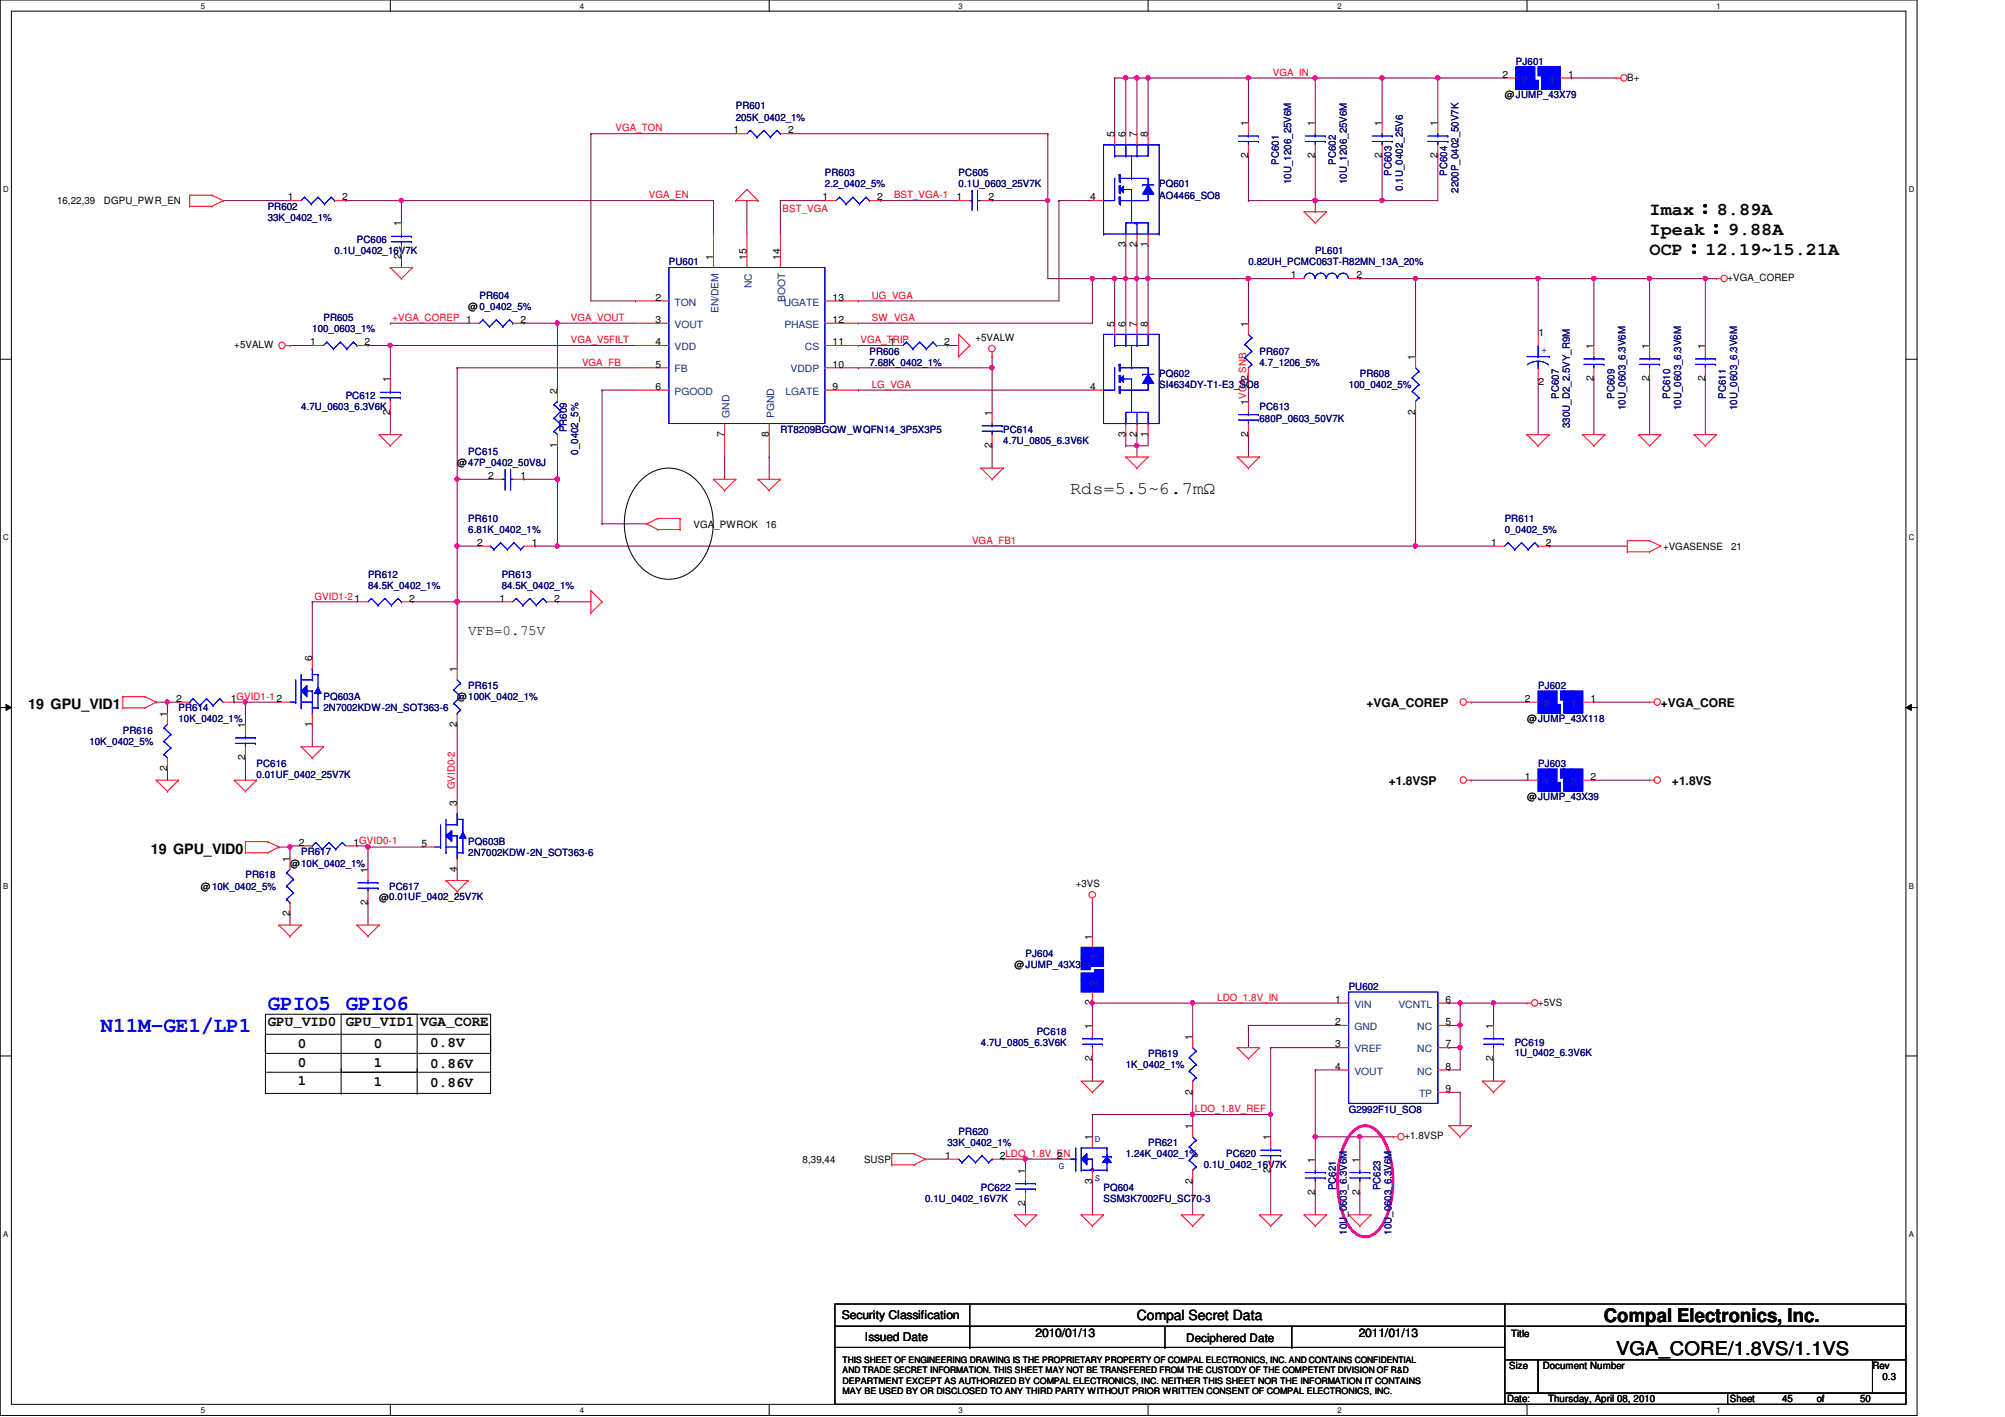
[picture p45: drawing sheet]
<svg xmlns="http://www.w3.org/2000/svg" width="297mm" height="210mm" viewBox="0 0 297 210" stroke-linecap="round" stroke-linejoin="round" font-family="sans-serif">
<defs><g id="words">
<g font-size="3.1" fill="#00f">
<text x="39.7" y="149.6">GPIO5</text>
<text x="51.2" y="149.6">GPIO6</text>
<text x="14.9" y="152.9">N11M-GE1/LP1</text>
</g>
<g font-size="2.8">
<text x="237.6" y="195.8">Compal Electronics, Inc.</text>
<text x="239.4" y="200.7">VGA_CORE/1.8VS/1.1VS</text>
</g>
<g font-size="2.6">
<text x="244.4" y="31.9">Imax：8.89A</text>
<text x="244.4" y="34.8">Ipeak：9.88A</text>
<text x="244.4" y="37.8">OCP：12.19~15.21A</text>
<text x="158.5" y="73.1">Rds=5.5~6.7mΩ</text>
</g>
<g font-size="2.1">
<text x="69.4" y="94.1">VFB=0.75V</text>
<text x="4.2" y="105">19 GPU_VID1</text>
<text x="22.3" y="126.5">19 GPU_VID0</text>
<text x="39.7" y="152">GPU_VID0</text>
<text x="44.1" y="155.3">0</text>
<text x="51.2" y="152">GPU_VID1</text>
<text x="55.4" y="155.3">0</text>
<text x="62.3" y="152">VGA_CORE</text>
<text x="63.8" y="155.1">0.8V</text>
<text x="44.1" y="160.7">1</text>
<text x="44.1" y="158.1">0</text>
<text x="55.4" y="158.1">1</text>
<text x="55.4" y="160.9">1</text>
<text x="63.8" y="158.2">0.86V</text>
<text x="63.8" y="161.1">0.86V</text>
<text x="168.4" y="195.6">Compal Secret Data</text>
</g>
<g font-size="1.8">
<text x="202.4" y="104.7">+VGA_COREP</text>
<text x="246" y="104.7">+VGA_CORE</text>
<text x="205.7" y="116.2">+1.8VSP</text>
<text x="247.7" y="116.2">+1.8VS</text>
<text x="124.7" y="195.5">Security Classification</text>
<text x="128.1" y="198.6">Issued Date</text>
<text x="153.4" y="198.1">2010/01/13</text>
<text x="201.3" y="198.1">2011/01/13</text>
</g>
<text font-size="1.7" x="175.7" y="198.8">Deciphered Date</text>
<g font-size="1.5" fill="#f00">
<text x="188.6" y="11.2">VGA_IN</text>
<text x="91.2" y="19.5">VGA_TON</text>
<text x="96.1" y="29.4">VGA_EN</text>
<text x="132.5" y="29.4">BST_VGA-1</text>
<text x="115.9" y="31.4">BST_VGA</text>
<text x="58.2" y="47.5">+VGA_COREP 1</text>
<text x="84.6" y="47.5">VGA_VOUT</text>
<text x="129.2" y="47.5">SW_VGA</text>
<text x="129.2" y="44.2">UG_VGA</text>
<text x="84.6" y="50.8">VGA_V5FILT</text>
<text x="127.5" y="50.8">VGA_TRIP</text>
<text x="86.2" y="54.1">VGA_FB</text>
<text x="129.2" y="57.4">LG_VGA</text>
<text x="144" y="80.6">VGA_FB1</text>
<text x="46.6" y="88.8">GVID1-2</text>
<text x="67.4" y="116.9" transform="rotate(-90 67.4 116.9)">GVID0-2</text>
<text x="180.3" y="148.3">LDO_1.8V_IN</text>
<text x="177" y="164.8">LDO_1.8V_REF</text>
</g>
<g font-size="1.5">
<text x="222.6" y="11.5">2</text>
<text x="232.3" y="11.5">1</text>
<text x="241.1" y="11.9">B+</text>
<text x="222.9" y="14.6">@JUMP_43X79</text>
<text x="108.7" y="19.8">1</text>
<text x="116.8" y="19.8">2</text>
<text x="165.1" y="20.3" transform="rotate(-90 165.1 20.3)">5</text>
<text x="166.7" y="20.3" transform="rotate(-90 166.7 20.3)">6</text>
<text x="168.4" y="20.3" transform="rotate(-90 168.4 20.3)">7</text>
<text x="170" y="20.3" transform="rotate(-90 170 20.3)">8</text>
<text x="184.9" y="23.5" transform="rotate(-90 184.9 23.5)">2</text>
<text x="184.9" y="18.7" transform="rotate(-90 184.9 18.7)">1</text>
<text x="194.8" y="23.5" transform="rotate(-90 194.8 23.5)">2</text>
<text x="194.8" y="18.7" transform="rotate(-90 194.8 18.7)">1</text>
<text x="204.7" y="23.5" transform="rotate(-90 204.7 23.5)">2</text>
<text x="204.7" y="18.7" transform="rotate(-90 204.7 18.7)">1</text>
<text x="213" y="23.5" transform="rotate(-90 213 23.5)">2</text>
<text x="213" y="18.7" transform="rotate(-90 213 18.7)">1</text>
<text x="42.6" y="29.7">1</text>
<text x="50.7" y="29.7">2</text>
<text x="121.9" y="29.7">1</text>
<text x="130" y="29.7">2</text>
<text x="141.7" y="29.7">1</text>
<text x="146.5" y="29.7">2</text>
<text x="161.5" y="29.7">4</text>
<text x="8.5" y="30.3">16,22,39</text>
<text x="15.4" y="30.3">DGPU_PWR_EN</text>
<text x="59.4" y="33.5" transform="rotate(-90 59.4 33.5)">1</text>
<text x="59.4" y="38.3" transform="rotate(-90 59.4 38.3)">2</text>
<text x="105.7" y="38.5" transform="rotate(-90 105.7 38.5)">1</text>
<text x="110.6" y="38.5" transform="rotate(-90 110.6 38.5)">15</text>
<text x="115.6" y="38.5" transform="rotate(-90 115.6 38.5)">14</text>
<text x="166.7" y="36.7" transform="rotate(-90 166.7 36.7)">3</text>
<text x="168.4" y="36.7" transform="rotate(-90 168.4 36.7)">2</text>
<text x="170" y="36.7" transform="rotate(-90 170 36.7)">1</text>
<text x="191.2" y="41.2">1</text>
<text x="201" y="41.2">2</text>
<text x="255.9" y="41.7">+VGA_COREP</text>
<text x="69.4" y="45.9">@0_0402_5%</text>
<text x="77.1" y="47.8">2</text>
<text x="97.1" y="47.8">3</text>
<text x="97.1" y="44.5">2</text>
<text x="123.4" y="44.5">13</text>
<text x="123.4" y="47.8">12</text>
<text x="34.7" y="51.6">+5VALW</text>
<text x="45.9" y="51.1">1</text>
<text x="54" y="51.1">2</text>
<text x="97.1" y="51.1">4</text>
<text x="123.4" y="51.1">11</text>
<text x="131.8" y="51.1">1</text>
<text x="139.9" y="51.1">2</text>
<text x="144.5" y="50.5">+5VALW</text>
<text x="165.1" y="48.4" transform="rotate(-90 165.1 48.4)">5</text>
<text x="166.7" y="48.4" transform="rotate(-90 166.7 48.4)">6</text>
<text x="168.4" y="48.4" transform="rotate(-90 168.4 48.4)">7</text>
<text x="170" y="48.4" transform="rotate(-90 170 48.4)">8</text>
<text x="184.9" y="48.4" transform="rotate(-90 184.9 48.4)">1</text>
<text x="209.7" y="53.3" transform="rotate(-90 209.7 53.3)">1</text>
<text x="227.9" y="49.7">1</text>
<text x="236.1" y="51.7" transform="rotate(-90 236.1 51.7)">1</text>
<text x="244.3" y="51.7" transform="rotate(-90 244.3 51.7)">1</text>
<text x="252.6" y="51.7" transform="rotate(-90 252.6 51.7)">1</text>
<text x="57.8" y="56.6" transform="rotate(-90 57.8 56.6)">1</text>
<text x="82.5" y="58.3" transform="rotate(-90 82.5 58.3)">2</text>
<text x="97.1" y="54.4">5</text>
<text x="97.1" y="57.7">6</text>
<text x="123.4" y="57.7">9</text>
<text x="123.4" y="54.4">10</text>
<text x="161.5" y="57.7">4</text>
<text x="184.9" y="59.9" transform="rotate(-90 184.9 59.9)">1VGA_SNB</text>
<text x="184.9" y="56.5" transform="rotate(-90 184.9 56.5)">2</text>
<text x="227.9" y="57">2</text>
<text x="236.1" y="56.5" transform="rotate(-90 236.1 56.5)">2</text>
<text x="244.3" y="56.5" transform="rotate(-90 244.3 56.5)">2</text>
<text x="252.6" y="56.5" transform="rotate(-90 252.6 56.5)">2</text>
<text x="57.8" y="61.4" transform="rotate(-90 57.8 61.4)">2</text>
<text x="107.3" y="64.7" transform="rotate(-90 107.3 64.7)">7</text>
<text x="113.9" y="64.7" transform="rotate(-90 113.9 64.7)">8</text>
<text x="146.9" y="61.6" transform="rotate(-90 146.9 61.6)">1</text>
<text x="166.7" y="64.7" transform="rotate(-90 166.7 64.7)">3</text>
<text x="168.4" y="64.7" transform="rotate(-90 168.4 64.7)">2</text>
<text x="170" y="64.7" transform="rotate(-90 170 64.7)">1</text>
<text x="184.9" y="64.7" transform="rotate(-90 184.9 64.7)">2</text>
<text x="209.7" y="61.4" transform="rotate(-90 209.7 61.4)">2</text>
<text x="67.7" y="69">@47P_0402_50V8J</text>
<text x="72.3" y="71">2</text>
<text x="77.1" y="71">1</text>
<text x="82.5" y="66.4" transform="rotate(-90 82.5 66.4)">1</text>
<text x="146.9" y="66.4" transform="rotate(-90 146.9 66.4)">2</text>
<text x="70.7" y="80.9">2</text>
<text x="78.8" y="80.9">1</text>
<text x="102.7" y="78.1">VGA_PWROK</text>
<text x="113.4" y="78.1">16</text>
<text x="220.9" y="80.9">1</text>
<text x="229" y="80.9">2</text>
<text x="246.4" y="81.4">+VGASENSE</text>
<text x="256.5" y="81.4">21</text>
<text x="52.5" y="89.1">1</text>
<text x="60.6" y="89.1">2</text>
<text x="74" y="89.1">1</text>
<text x="82.1" y="89.1">2</text>
<text x="46.2" y="97.9" transform="rotate(-90 46.2 97.9)">6</text>
<text x="67.7" y="99.6" transform="rotate(-90 67.7 99.6)">1</text>
<text x="24.8" y="106.2" transform="rotate(-90 24.8 106.2)">1</text>
<text x="26.1" y="104">2</text>
<text x="34.2" y="104">1GVID1-1</text>
<text x="36.3" y="107.8" transform="rotate(-90 36.3 107.8)">1</text>
<text x="41" y="104">2</text>
<text x="46.2" y="107.7" transform="rotate(-90 46.2 107.7)">1</text>
<text x="67.7" y="107.7" transform="rotate(-90 67.7 107.7)">2</text>
<text x="67.7" y="103.7">@100K_0402_1%</text>
<text x="225.9" y="104">2</text>
<text x="226.2" y="107">@JUMP_43X118</text>
<text x="235.6" y="104">1</text>
<text x="36.3" y="112.6" transform="rotate(-90 36.3 112.6)">2</text>
<text x="24.8" y="114.3" transform="rotate(-90 24.8 114.3)">2</text>
<text x="67.7" y="119.4" transform="rotate(-90 67.7 119.4)">3</text>
<text x="225.9" y="115.5">1</text>
<text x="226.2" y="118.6">@JUMP_43X39</text>
<text x="235.6" y="115.5">2</text>
<text x="44.3" y="125.3">2</text>
<text x="52.4" y="125.3">1GVID0-1</text>
<text x="62.4" y="125.4">5</text>
<text x="29.8" y="131.8">@10K_0402_5%</text>
<text x="42.9" y="127.6" transform="rotate(-90 42.9 127.6)">1</text>
<text x="43" y="128.5">@10K_0402_1%</text>
<text x="54.5" y="129.3" transform="rotate(-90 54.5 129.3)">1</text>
<text x="67.7" y="129.1" transform="rotate(-90 67.7 129.1)">4</text>
<text x="159.4" y="131.4">+3VS</text>
<text x="42.9" y="135.7" transform="rotate(-90 42.9 135.7)">2</text>
<text x="54.5" y="134.1" transform="rotate(-90 54.5 134.1)">2</text>
<text x="56.2" y="133.4">@0.01UF_0402_25V7K</text>
<text x="150.3" y="143.3">@JUMP_43X39</text>
<text x="161.8" y="139.2" transform="rotate(-90 161.8 139.2)">1</text>
<text x="161.8" y="148.9" transform="rotate(-90 161.8 148.9)">2</text>
<text x="197.8" y="148.5">1</text>
<text x="214.2" y="148.5">6</text>
<text x="227.9" y="149">+5VS</text>
<text x="161.8" y="152.4" transform="rotate(-90 161.8 152.4)">1</text>
<text x="176.7" y="154.1" transform="rotate(-90 176.7 154.1)">1</text>
<text x="197.8" y="151.8">2</text>
<text x="197.8" y="155.2">3</text>
<text x="214.2" y="151.8">5</text>
<text x="214.2" y="155.2">7</text>
<text x="221.2" y="152.4" transform="rotate(-90 221.2 152.4)">1</text>
<text x="161.8" y="157.2" transform="rotate(-90 161.8 157.2)">2</text>
<text x="197.8" y="158.5">4</text>
<text x="214.2" y="158.5">8</text>
<text x="214.2" y="161.8">9</text>
<text x="221.2" y="157.2" transform="rotate(-90 221.2 157.2)">2</text>
<text x="176.7" y="167.3" transform="rotate(-90 176.7 167.3)">1</text>
<text x="176.7" y="162.1" transform="rotate(-90 176.7 162.1)">2</text>
<text x="118.9" y="172.3">8,39,44</text>
<text x="128" y="172.3">SUSP</text>
<text x="140" y="171.7">1</text>
<text x="148.1" y="171.7">2LDO_1.8V_EN</text>
<text x="151.9" y="173.9" transform="rotate(-90 151.9 173.9)">1</text>
<text x="156.5" y="171.7">2</text>
<text x="161.8" y="168.9" transform="rotate(-90 161.8 168.9)">1</text>
<text x="188.2" y="173.7" transform="rotate(-90 188.2 173.7)">2</text>
<text x="188.2" y="168.9" transform="rotate(-90 188.2 168.9)">1</text>
<text x="194.8" y="172.2" transform="rotate(-90 194.8 172.2)">1</text>
<text x="201.4" y="172.2" transform="rotate(-90 201.4 172.2)">1</text>
<text x="208.1" y="168.8">+1.8VSP</text>
<text x="151.9" y="178.6" transform="rotate(-90 151.9 178.6)">2</text>
<text x="161.8" y="175.3" transform="rotate(-90 161.8 175.3)">3</text>
<text x="176.7" y="175.3" transform="rotate(-90 176.7 175.3)">2</text>
<text x="194.8" y="177" transform="rotate(-90 194.8 177)">2</text>
<text x="201.4" y="177" transform="rotate(-90 201.4 177)">2</text>
<text x="223.9" y="198">Title</text>
<text x="223.6" y="202.8">Size</text>
<text x="228.6" y="202.8">Document Number</text>
<text x="277.4" y="202.8">Rev</text>
<text x="223.3" y="207.7">Date:</text>
<text x="229.4" y="207.7">Thursday, April 08, 2010</text>
<text x="256.3" y="207.7">Sheet</text>
<text x="264" y="207.7">45</text>
<text x="269.2" y="207.7">of</text>
<text x="275.6" y="207.7">50</text>
<text x="278.9" y="204.4">0.3</text>
</g>
<g font-size="1.5" fill="#000080">
<text x="224.6" y="9.6">PJ601</text>
<text x="109" y="16.2">PR601</text>
<text x="109" y="17.9">205K_0402_1%</text>
<text x="122.2" y="26.1">PR603</text>
<text x="122.2" y="27.8">2.2_0402_5%</text>
<text x="142" y="26.1">PC605</text>
<text x="142" y="27.8">0.1U_0603_25V7K</text>
<text x="171.7" y="27.8">PQ601</text>
<text x="171.7" y="29.4">AO4466_SO8</text>
<text x="189.5" y="24.4" transform="rotate(-90 189.5 24.4)">PC601</text>
<text x="191.3" y="27.3" transform="rotate(-90 191.3 27.3)">10U_1206_25V6M</text>
<text x="197.9" y="24.4" transform="rotate(-90 197.9 24.4)">PC602</text>
<text x="199.6" y="27.3" transform="rotate(-90 199.6 27.3)">10U_1206_25V6M</text>
<text x="206.2" y="26.1" transform="rotate(-90 206.2 26.1)">PC603</text>
<text x="207.8" y="28.2" transform="rotate(-90 207.8 28.2)">0.1U_0402_25V6</text>
<text x="214.4" y="26.1" transform="rotate(-90 214.4 26.1)">PC604</text>
<text x="216.1" y="28.6" transform="rotate(-90 216.1 28.6)">2200P_0402_50V7K</text>
<text x="39.7" y="31.1">PR602</text>
<text x="39.7" y="32.7">33K_0402_1%</text>
<text x="49.6" y="37.7">0.1U_0402_16V7K</text>
<text x="52.9" y="36">PC606</text>
<text x="99.1" y="39.3">PU601</text>
<text x="185" y="39.3">0.82UH_PCMC063T-R82MN_13A_20%</text>
<text x="194.9" y="37.7">PL601</text>
<text x="47.9" y="47.6">PR605</text>
<text x="71" y="44.3">PR604</text>
<text x="46.3" y="49.2">100_0603_1%</text>
<text x="128.8" y="52.5">PR606</text>
<text x="186.6" y="52.5">PR607</text>
<text x="51.2" y="59.1">PC612</text>
<text x="128.8" y="54.2">7.68K_0402_1%</text>
<text x="171.7" y="55.8">PQ602</text>
<text x="171.7" y="57.5">SI4634DY-T1-E3_SO8</text>
<text x="186.6" y="54.2">4.7_1206_5%</text>
<text x="199.8" y="57.5">100_0402_5%</text>
<text x="201.5" y="55.8">PR608</text>
<text x="230.9" y="59.1" transform="rotate(-90 230.9 59.1)">PC607</text>
<text x="239.2" y="59.1" transform="rotate(-90 239.2 59.1)">PC609</text>
<text x="247.4" y="59.1" transform="rotate(-90 247.4 59.1)">PC610</text>
<text x="255.7" y="59.1" transform="rotate(-90 255.7 59.1)">PC611</text>
<text x="44.6" y="60.8">4.7U_0603_6.3V6K</text>
<text x="84" y="64.1" transform="rotate(-90 84 64.1)">PR609</text>
<text x="115.6" y="64.1">RT8209BGQW_WQFN14_3P5X3P5</text>
<text x="148.6" y="64.1">PC614</text>
<text x="148.6" y="65.7">4.7U_0805_6.3V6K</text>
<text x="186.6" y="60.8">PC613</text>
<text x="186.6" y="62.4">680P_0603_50V7K</text>
<text x="232.6" y="63.4" transform="rotate(-90 232.6 63.4)">330U_D2_2.5VY_R9M</text>
<text x="240.8" y="60.7" transform="rotate(-90 240.8 60.7)">10U_0603_6.3V6M</text>
<text x="249.1" y="60.7" transform="rotate(-90 249.1 60.7)">10U_0603_6.3V6M</text>
<text x="257.3" y="60.7" transform="rotate(-90 257.3 60.7)">10U_0603_6.3V6M</text>
<text x="69.4" y="67.4">PC615</text>
<text x="85.6" y="67.4" transform="rotate(-90 85.6 67.4)">0_0402_5%</text>
<text x="69.4" y="77.3">PR610</text>
<text x="222.9" y="77.3">PR611</text>
<text x="69.4" y="79">6.81K_0402_1%</text>
<text x="222.9" y="79">0_0402_5%</text>
<text x="54.5" y="85.6">PR612</text>
<text x="54.5" y="87.2">84.5K_0402_1%</text>
<text x="74.3" y="85.6">PR613</text>
<text x="74.3" y="87.2">84.5K_0402_1%</text>
<text x="26.5" y="105.4">PR614</text>
<text x="26.5" y="107">10K_0402_1%</text>
<text x="47.9" y="103.7">PQ603A</text>
<text x="47.9" y="105.4">2N7002KDW-2N_SOT363-6</text>
<text x="69.4" y="102.1">PR615</text>
<text x="227.9" y="102.1">PJ602</text>
<text x="13.2" y="110.3">10K_0402_5%</text>
<text x="18.2" y="108.7">PR616</text>
<text x="38" y="113.6">PC616</text>
<text x="227.9" y="113.6">PJ603</text>
<text x="38" y="115.3">0.01UF_0402_25V7K</text>
<text x="69.4" y="125.2">PQ603B</text>
<text x="36.4" y="130.1">PR618</text>
<text x="44.6" y="126.7">PR617</text>
<text x="57.7" y="131.8">PC617</text>
<text x="69.4" y="126.8">2N7002KDW-2N_SOT363-6</text>
<text x="151.9" y="141.7">PJ604</text>
<text x="199.8" y="146.6">PU602</text>
<text x="145.3" y="154.9">4.7U_0805_6.3V6K</text>
<text x="153.6" y="153.2">PC618</text>
<text x="224.4" y="154.9">PC619</text>
<text x="166.8" y="158.2">1K_0402_1%</text>
<text x="170.1" y="156.5">PR619</text>
<text x="224.4" y="156.4">1U_0402_6.3V6K</text>
<text x="199.8" y="164.8">G2992F1U_SO8</text>
<text x="140.4" y="169.8">33K_0402_1%</text>
<text x="142" y="168.1">PR620</text>
<text x="166.8" y="171.4">1.24K_0402_1%</text>
<text x="170.1" y="169.8">PR621</text>
<text x="178.3" y="173.1">0.1U_0402_16V7K</text>
<text x="181.6" y="171.4">PC620</text>
<text x="137.1" y="178">0.1U_0402_16V7K</text>
<text x="145.3" y="176.4">PC622</text>
<text x="163.5" y="176.4">PQ604</text>
<text x="163.5" y="178">SSM3K7002FU_SC70-3</text>
<text x="197.9" y="176.3" transform="rotate(-90 197.9 176.3)">PC621</text>
<text x="204.5" y="176.3" transform="rotate(-90 204.5 176.3)">PC623</text>
<text x="199.6" y="182.9" transform="rotate(-90 199.6 182.9)">10U_0603_6.3V6M</text>
<text x="206.2" y="182.9" transform="rotate(-90 206.2 182.9)">10U_0603_6.3V6M</text>
</g>
<g font-size="1.5" fill="#004080">
<text x="225.4" y="12.2">2</text>
<text x="229.5" y="12.2">1</text>
<text x="99.9" y="45.3">TON</text>
<text x="106.4" y="46.4" transform="rotate(-90 106.4 46.4)">EN/DEM</text>
<text x="111.4" y="42.7" transform="rotate(-90 111.4 42.7)">NC</text>
<text x="116.1" y="45.3">UGATE</text>
<text x="116.3" y="44.8" transform="rotate(-90 116.3 44.8)">BOOT</text>
<text x="99.9" y="48.6">VOUT</text>
<text x="99.9" y="51.9">VDD</text>
<text x="116.2" y="48.6">PHASE</text>
<text x="119.2" y="51.9">CS</text>
<text x="99.9" y="55.2">FB</text>
<text x="99.9" y="58.5">PGOOD</text>
<text x="116.4" y="58.5">LGATE</text>
<text x="117.1" y="55.2">VDDP</text>
<text x="108.1" y="61.9" transform="rotate(-90 108.1 61.9)">GND</text>
<text x="114.7" y="61.9" transform="rotate(-90 114.7 61.9)">PGND</text>
<text x="228.7" y="104.7">2</text>
<text x="232.8" y="104.7">1</text>
<text x="228.7" y="116.2">1</text>
<text x="232.8" y="116.2">2</text>
<text x="162.6" y="142" transform="rotate(-90 162.6 142)">1</text>
<text x="162.6" y="146.1" transform="rotate(-90 162.6 146.1)">2</text>
<text x="200.7" y="149.3">VIN</text>
<text x="207.2" y="149.3">VCNTL</text>
<text x="200.7" y="152.6">GND</text>
<text x="200.7" y="155.9">VREF</text>
<text x="210" y="152.6">NC</text>
<text x="210" y="155.9">NC</text>
<text x="200.7" y="159.2">VOUT</text>
<text x="210" y="159.2">NC</text>
<text x="210.2" y="162.5">TP</text>
</g>
<g font-size="1.5" fill="#00f">
<text x="228.4" y="52.2">+</text>
<text x="156.9" y="173.1">G</text>
<text x="162.2" y="169.1">D</text>
<text x="162.2" y="174.9">S</text>
</g>
<g font-size="1.3">
<text x="124.8" y="201.9">THIS SHEET OF ENGINEERING DRAWING IS THE PROPRIETARY PROPERTY OF COMPAL ELECTRONICS, INC. AND CONTAINS CONFIDENTIAL</text>
<text x="124.8" y="203.5">AND TRADE SECRET INFORMATION. THIS SHEET MAY NOT BE TRANSFERED FROM THE CUSTODY OF THE COMPETENT DIVISION OF R&amp;D</text>
<text x="124.8" y="205">DEPARTMENT EXCEPT AS AUTHORIZED BY COMPAL ELECTRONICS, INC. NEITHER THIS SHEET NOR THE INFORMATION IT CONTAINS</text>
<text x="124.8" y="206.5">MAY BE USED BY OR DISCLOSED TO ANY THIRD PARTY WITHOUT PRIOR WRITTEN CONSENT OF COMPAL ELECTRONICS, INC.</text>
</g>
<g font-size="1.2">
<text x="29.8" y="1.3">5</text>
<text x="85.9" y="1.3">4</text>
<text x="142" y="1.3">3</text>
<text x="198.2" y="1.3">2</text>
<text x="254.3" y="1.3">1</text>
<text x=".5" y="28.5">D</text>
<text x="282.8" y="28.5">D</text>
<text x=".5" y="80.1">C</text>
<text x="282.8" y="80.1">C</text>
<text x=".5" y="131.7">B</text>
<text x="282.8" y="131.7">B</text>
<text x=".5" y="183.3">A</text>
<text x="282.8" y="183.3">A</text>
<text x="29.8" y="209.3">5</text>
<text x="85.9" y="209.3">4</text>
<text x="142" y="209.3">3</text>
<text x="198.2" y="209.3">2</text>
<text x="254.3" y="209.3">1</text>
</g>
</g></defs>
<path d="M0 0h284v209.7h-284zM1.7 1.7h280.7v206.3h-280.7z" fill="none" stroke="#000" stroke-width=".15"/>
<g fill="#fff">
<path d="M29.8 .2h.5v1.3h-.5z"/>
<path d="M29.8 208.2h.5v1.3h-.5z"/>
</g>
<path d="M57.8 0v1.7M57.8 208v1.7" fill="none" stroke="#000" stroke-width=".15"/>
<g fill="#fff">
<path d="M85.9 .2h.6v1.3h-.6z"/>
<path d="M85.9 208.2h.6v1.3h-.6z"/>
</g>
<path d="M114 0v1.7M114 208v1.7" fill="none" stroke="#000" stroke-width=".15"/>
<g fill="#fff">
<path d="M142 .2h.6v1.3h-.6z"/>
<path d="M142 208.2h.6v1.3h-.6z"/>
</g>
<path d="M170.1 0v1.7M170.1 208v1.7" fill="none" stroke="#000" stroke-width=".15"/>
<g fill="#fff">
<path d="M198.2 .2h.6v1.3h-.6z"/>
<path d="M198.2 208.2h.6v1.3h-.6z"/>
</g>
<path d="M226.2 0v1.7M226.2 208v1.7" fill="none" stroke="#000" stroke-width=".15"/>
<g fill="#fff">
<path d="M254.3 .2h.6v1.3h-.6z"/>
<path d="M254.3 208.2h.6v1.3h-.6z"/>
<path d="M.5 27.4h.8v1.3h-.8z"/>
<path d="M282.8 27.4h.8v1.3h-.8z"/>
<path d="M.5 79h.8v1.3h-.8z"/>
<path d="M282.8 79h.8v1.3h-.8z"/>
</g>
<path d="M0 53.2h1.7M282.4 53.2h1.6" fill="none" stroke="#000" stroke-width=".15"/>
<g fill="#fff">
<path d="M.5 130.6h.7v1.3h-.7z"/>
<path d="M282.8 130.6h.7v1.3h-.7z"/>
</g>
<path d="M0 104.8h1.7M.9 104.4l.8 .4-.8 .4zM282.4 104.8l.8-.4v.8zM282.4 104.8h1.6" fill="none" stroke="#000" stroke-width=".15"/>
<path d="M.9 104.4l.8 .4-.8 .4zM282.4 104.8l.8-.4v.8z" fill="#000"/>
<g fill="#fff">
<path d="M.5 182.2h.7v1.3h-.7z"/>
<path d="M282.8 182.2h.7v1.3h-.7z"/>
</g>
<path d="M0 156.4h1.7M282.4 156.4h1.6" fill="none" stroke="#000" stroke-width=".15"/>
<path d="M236.1 56.1h.1M236.1 56.1v8.3M67.7 71h.1M67.7 71h5" fill="none" stroke="#800040" stroke-width=".15"/>
<circle cx="67.7" cy="71" r=".32" fill="#f0f"/>
<circle cx="67.7" cy="71" r=".32" fill="none" stroke="#f0f" stroke-width=".15"/>
<path d="M82.6 47.9h.1M82.6 47.9v9.9M244.4 56.1h.1M244.4 56.1v8.3" fill="none" stroke="#800040" stroke-width=".15"/>
<circle cx="82.6" cy="47.9" r=".32" fill="#f0f"/>
<circle cx="82.6" cy="47.9" r=".32" fill="none" stroke="#f0f" stroke-width=".15"/>
<path d="M127.2 54.5h.1M127.2 54.5h19.8" fill="none" stroke="#800040" stroke-width=".15"/>
<circle cx="147" cy="54.5" r=".32" fill="#f0f"/>
<circle cx="147" cy="54.5" r=".32" fill="none" stroke="#f0f" stroke-width=".15"/>
<path d="M170.1 36.3h.1M170.1 36.3v5M57.8 51.2h.1M57.8 51.2h36.3M57.8 51.2v4.9M166.8 41.3h.1M166.8 41.3h1.6M168.4 41.3h.1M168.4 41.3v6.6M252.6 56.1h.1M252.6 56.1v8.3" fill="none" stroke="#800040" stroke-width=".15"/>
<circle cx="57.8" cy="51.2" r=".32" fill="#f0f"/>
<circle cx="57.8" cy="51.2" r=".32" fill="none" stroke="#f0f" stroke-width=".15"/>
<path d="M170.1 11.6h.1M170.1 11.6v8.2M43 51.2h.1M43 51.2h3.3M54.5 51.2h.1M54.5 51.2h3.3M57.8 61.1h.1M57.8 61.1v3.3" fill="none" stroke="#800040" stroke-width=".15"/>
<circle cx="170.1" cy="11.5" r=".32" fill="#f0f"/>
<circle cx="170.1" cy="11.5" r=".32" fill="none" stroke="#f0f" stroke-width=".15"/>
<path d="M166.8 11.6h.1M166.8 11.6v8.2M67.7 54.5h.1M67.7 54.5v16.5M87.5 44.6h6.6M94.1 44.6h.1M221.3 148.6h.1M221.3 148.6h4.9" fill="none" stroke="#800040" stroke-width=".15"/>
<circle cx="166.8" cy="11.5" r=".32" fill="#f0f"/>
<circle cx="166.8" cy="11.5" r=".32" fill="none" stroke="#f0f" stroke-width=".15"/>
<path d="M194.9 29.7h.1M194.9 29.7h9.9M165.1 41.3h.1M165.1 41.3h1.7" fill="none" stroke="#800040" stroke-width=".15"/>
<circle cx="165.1" cy="41.2" r=".32" fill="#f0f"/>
<circle cx="165.1" cy="41.2" r=".32" fill="none" stroke="#f0f" stroke-width=".15"/>
<path d="M232.8 11.6h.1M232.8 11.6h6.6M105.7 29.7h.1M105.7 29.7v5M161.8 148.6h.1M161.8 148.6v3.3M214.7 161.8h.1M214.7 161.8h1.6M216.3 161.8h.1M216.3 161.8v5" fill="none" stroke="#800040" stroke-width=".15"/>
<circle cx="161.8" cy="148.6" r=".32" fill="#f0f"/>
<circle cx="161.8" cy="148.6" r=".32" fill="none" stroke="#f0f" stroke-width=".15"/>
<path d="M176.7 148.6h.1M176.7 148.6h21.5" fill="none" stroke="#800040" stroke-width=".15"/>
<circle cx="176.7" cy="148.6" r=".32" fill="#f0f"/>
<circle cx="176.7" cy="148.6" r=".32" fill="none" stroke="#f0f" stroke-width=".15"/>
<g fill="none" stroke="#800040" stroke-width=".15">
<path d="M161.8 156.8h.1M161.8 156.8v3.3M185 151.9h.1M185 151.9v3.3M185 151.9h13.2M214.7 158.5h.1M214.7 151.9h.1M214.7 155.2h.1M214.7 148.6h.1M214.7 155.2h1.6M214.7 148.6h6.6M216.3 155.2h.1"/>
<path d="M216.3 148.6h.1M216.3 148.6v3.3h-1.6M216.3 155.2v3.3h-1.6M221.3 156.8h.1M221.3 156.8v3.3M176.7 175h.1M176.7 175v5M188.3 173.4h.1M188.3 173.4v6.6"/>
</g>
<circle cx="216.3" cy="148.6" r=".32" fill="#f0f"/>
<circle cx="216.3" cy="148.6" r=".32" fill="none" stroke="#f0f" stroke-width=".15"/>
<path d="M161.8 165.1h.1M161.8 165.1h14.9" fill="none" stroke="#800040" stroke-width=".15"/>
<circle cx="176.7" cy="165.1" r=".32" fill="#f0f"/>
<circle cx="176.7" cy="165.1" r=".32" fill="none" stroke="#f0f" stroke-width=".15"/>
<path d="M176.7 161.8h.1M176.7 161.8v3.3M201.5 168.4h.1M201.5 168.4h4.9" fill="none" stroke="#800040" stroke-width=".15"/>
<circle cx="201.4" cy="168.4" r=".32" fill="#f0f"/>
<circle cx="201.4" cy="168.4" r=".32" fill="none" stroke="#f0f" stroke-width=".15"/>
<path d="M194.9 158.5h.1M194.9 158.5v13.2M216.3 151.9h.1M216.3 151.9v3.3M194.9 168.4h.1" fill="none" stroke="#800040" stroke-width=".15"/>
<circle cx="216.3" cy="155.2" r=".32" fill="#f0f"/>
<circle cx="216.3" cy="155.2" r=".32" fill="none" stroke="#f0f" stroke-width=".15"/>
<circle cx="216.3" cy="151.9" r=".32" fill="#f0f"/>
<circle cx="216.3" cy="151.9" r=".32" fill="none" stroke="#f0f" stroke-width=".15"/>
<path d="M221.3 148.6h.1M221.3 148.6v3.3" fill="none" stroke="#800040" stroke-width=".15"/>
<circle cx="221.2" cy="148.6" r=".32" fill="#f0f"/>
<circle cx="221.2" cy="148.6" r=".32" fill="none" stroke="#f0f" stroke-width=".15"/>
<path d="M161.8 175h.1M161.8 165.1h.1M161.8 165.1v3.3M161.8 175v5M176.7 165.1h.1M176.7 165.1h11.6" fill="none" stroke="#800040" stroke-width=".15"/>
<circle cx="188.2" cy="165.1" r=".32" fill="#f0f"/>
<circle cx="188.2" cy="165.1" r=".32" fill="none" stroke="#f0f" stroke-width=".15"/>
<circle cx="176.7" cy="165.1" r=".32" fill="#f0f"/>
<circle cx="176.7" cy="165.1" r=".32" fill="none" stroke="#f0f" stroke-width=".15"/>
<g fill="none" stroke="#800040" stroke-width=".15">
<path d="M188.3 155.2h.1M188.3 155.2h9.9M188.3 155.2v13.2M194.9 158.5h.1M194.9 158.5h3.3M148.6 171.7h.1M148.6 171.7h3.3M151.9 178.3h.1M151.9 171.7h.1M151.9 171.7v1.7M151.9 178.3v1.7M176.7 165.1h.1"/>
<path d="M176.7 165.1v1.7M188.3 165.1h.1M194.9 176.7h.1M194.9 176.7v3.3"/>
</g>
<circle cx="151.9" cy="171.7" r=".32" fill="#f0f"/>
<circle cx="151.9" cy="171.7" r=".32" fill="none" stroke="#f0f" stroke-width=".15"/>
<g fill="none" stroke="#800040" stroke-width=".15">
<path d="M155.2 19.8h.1M155.2 19.8v9.9M165.1 11.6h.1M165.1 11.6h1.7M156.9 29.7h.1M156.9 29.7v14.9M82.6 47.9h.1M82.6 47.9h11.5M127.2 47.9h.1M127.2 47.9h34.6M140.4 51.2h.1M140.4 51.2h1.6"/>
<path d="M147 52.8h.1M147 52.8v1.7M67.7 71h.1M67.7 71v18.2M107.4 67.7h.1M107.4 67.7v3.3M67.7 80.9h.1M161.8 148.6h.1M161.8 148.6h14.9M176.7 148.6h.1M176.7 148.6v4.9M151.9 171.7h.1"/>
<path d="M151.9 171.7h5"/>
</g>
<circle cx="67.7" cy="80.9" r=".32" fill="#f0f"/>
<circle cx="67.7" cy="80.9" r=".32" fill="none" stroke="#f0f" stroke-width=".15"/>
<path d="M110.7 29.7h.1M110.7 29.7v5M127.2 51.2h.1M127.2 44.6h.1M127.2 51.2h4.9M127.2 44.6h29.7M166.8 41.3h.1M166.8 41.3v6.6M82.6 66h.1M82.6 66v5" fill="none" stroke="#800040" stroke-width=".15"/>
<circle cx="82.6" cy="71" r=".32" fill="#f0f"/>
<circle cx="82.6" cy="71" r=".32" fill="none" stroke="#f0f" stroke-width=".15"/>
<g fill="none" stroke="#800040" stroke-width=".15">
<path d="M87.5 19.8h.1M87.5 19.8h21.5M166.8 11.6h.1M166.8 11.6h1.6M77.6 47.9h.1M77.6 47.9h5M244.4 41.3h.1M244.4 41.3v9.9M77.6 71h.1M77.6 71h5M114 67.7h.1M114 67.7v3.3"/>
<path d="M67.7 80.9h.1M67.7 80.9h3.3M218 115.6h.1M218 115.6h8.2M236.1 115.6h.1M236.1 115.6h8.3"/>
</g>
<circle cx="244.4" cy="41.2" r=".32" fill="#f0f"/>
<circle cx="244.4" cy="41.2" r=".32" fill="none" stroke="#f0f" stroke-width=".15"/>
<path d="M227.9 41.3h.1M227.9 41.3v8.2M236.1 41.3h.1M236.1 41.3v9.9" fill="none" stroke="#800040" stroke-width=".15"/>
<circle cx="236.1" cy="41.2" r=".32" fill="#f0f"/>
<circle cx="236.1" cy="41.2" r=".32" fill="none" stroke="#f0f" stroke-width=".15"/>
<path d="M209.7 41.3h.1M209.7 41.3h18.2M236.1 41.3h.1M236.1 41.3h8.3" fill="none" stroke="#800040" stroke-width=".15"/>
<circle cx="236.1" cy="41.2" r=".32" fill="#f0f"/>
<circle cx="236.1" cy="41.2" r=".32" fill="none" stroke="#f0f" stroke-width=".15"/>
<path d="M227.9 41.3h.1M227.9 41.3h8.2" fill="none" stroke="#800040" stroke-width=".15"/>
<circle cx="227.9" cy="41.2" r=".32" fill="#f0f"/>
<circle cx="227.9" cy="41.2" r=".32" fill="none" stroke="#f0f" stroke-width=".15"/>
<path d="M209.7 61.1h.1M209.7 61.1v19.8" fill="none" stroke="#800040" stroke-width=".15"/>
<circle cx="209.7" cy="80.9" r=".32" fill="#f0f"/>
<circle cx="209.7" cy="80.9" r=".32" fill="none" stroke="#f0f" stroke-width=".15"/>
<path d="M51.2 29.7h.1M51.2 29.7h8.3M59.5 29.7h.1M59.5 38h.1M59.5 29.7v3.3M59.5 38v1.6M252.6 41.3h.1M252.6 41.3v9.9" fill="none" stroke="#800040" stroke-width=".15"/>
<circle cx="59.4" cy="29.7" r=".32" fill="#f0f"/>
<circle cx="59.4" cy="29.7" r=".32" fill="none" stroke="#f0f" stroke-width=".15"/>
<path d="M33.1 29.7h.1M33.1 29.7h9.9M59.5 29.7h.1M59.5 29.7h46.2M244.4 41.3h.1M244.4 41.3h8.2" fill="none" stroke="#800040" stroke-width=".15"/>
<circle cx="244.4" cy="41.2" r=".32" fill="#f0f"/>
<circle cx="244.4" cy="41.2" r=".32" fill="none" stroke="#f0f" stroke-width=".15"/>
<path d="M67.7 89.2h.1M67.7 89.2h6.6" fill="none" stroke="#800040" stroke-width=".15"/>
<circle cx="67.7" cy="89.1" r=".32" fill="#f0f"/>
<circle cx="67.7" cy="89.1" r=".32" fill="none" stroke="#f0f" stroke-width=".15"/>
<g fill="none" stroke="#800040" stroke-width=".15">
<path d="M130.5 29.7h.1M130.5 29.7h11.5M147 29.7h.1M147 29.7h8.2M185 41.3h.1M185 41.3h6.6M201.5 41.3h.1M201.5 41.3h8.2M166.8 64.4h.1M166.8 64.4v1.6M168.4 66h.1M168.4 66h1.7"/>
<path d="M168.4 66v1.7"/>
</g>
<circle cx="168.4" cy="66" r=".32" fill="#f0f"/>
<circle cx="168.4" cy="66" r=".32" fill="none" stroke="#f0f" stroke-width=".15"/>
<path d="M185 41.3h.1M185 41.3v6.6" fill="none" stroke="#800040" stroke-width=".15"/>
<circle cx="184.9" cy="41.2" r=".32" fill="#f0f"/>
<circle cx="184.9" cy="41.2" r=".32" fill="none" stroke="#f0f" stroke-width=".15"/>
<path d="M155.2 29.7h.1M155.2 29.7v11.6" fill="none" stroke="#800040" stroke-width=".15"/>
<circle cx="155.2" cy="29.7" r=".32" fill="#f0f"/>
<circle cx="155.2" cy="29.7" r=".32" fill="none" stroke="#f0f" stroke-width=".15"/>
<path d="M166.8 36.3h.1M166.8 36.3v5" fill="none" stroke="#800040" stroke-width=".15"/>
<circle cx="166.8" cy="41.2" r=".32" fill="#f0f"/>
<circle cx="166.8" cy="41.2" r=".32" fill="none" stroke="#f0f" stroke-width=".15"/>
<path d="M155.2 41.3h6.6M161.8 41.3h.1" fill="none" stroke="#800040" stroke-width=".15"/>
<circle cx="161.8" cy="41.2" r=".32" fill="#f0f"/>
<circle cx="161.8" cy="41.2" r=".32" fill="none" stroke="#f0f" stroke-width=".15"/>
<path d="M170.1 41.3h.1M170.1 41.3h14.9" fill="none" stroke="#800040" stroke-width=".15"/>
<circle cx="184.9" cy="41.2" r=".32" fill="#f0f"/>
<circle cx="184.9" cy="41.2" r=".32" fill="none" stroke="#f0f" stroke-width=".15"/>
<circle cx="170.1" cy="41.2" r=".32" fill="#f0f"/>
<circle cx="170.1" cy="41.2" r=".32" fill="none" stroke="#f0f" stroke-width=".15"/>
<path d="M127.2 57.8h.1M127.2 57.8h34.6M165.1 41.3h.1M165.1 41.3v6.6" fill="none" stroke="#800040" stroke-width=".15"/>
<circle cx="165.1" cy="41.2" r=".32" fill="#f0f"/>
<circle cx="165.1" cy="41.2" r=".32" fill="none" stroke="#f0f" stroke-width=".15"/>
<g fill="none" stroke="#800040" stroke-width=".15">
<path d="M115.6 29.7h.1M115.6 29.7h6.6M156.9 29.7h.1M156.9 29.7h4.9M161.8 41.3h.1M161.8 41.3h3.3M170.1 41.3h.1M170.1 41.3v6.6M209.7 41.3h.1M209.7 41.3v11.5M166.8 66h.1M168.4 64.4h.1"/>
<path d="M168.4 64.4v1.6h-1.6"/>
</g>
<circle cx="209.7" cy="41.2" r=".32" fill="#f0f"/>
<circle cx="209.7" cy="41.2" r=".32" fill="none" stroke="#f0f" stroke-width=".15"/>
<path d="M147 54.5h.1M147 54.5v6.6M252.6 41.3h.1M252.6 41.3h1.7M170.1 64.4h.1M170.1 64.4v1.6M229.5 80.9h.1M229.5 80.9h11.6M137.1 171.7h.1M137.1 171.7h3.3" fill="none" stroke="#800040" stroke-width=".15"/>
<circle cx="252.6" cy="41.2" r=".32" fill="#f0f"/>
<circle cx="252.6" cy="41.2" r=".32" fill="none" stroke="#f0f" stroke-width=".15"/>
<path d="M115.6 29.7h.1M115.6 29.7v5M161.8 41.3h.1M161.8 41.3v6.6M147 66h.1M147 66v3.3M54.5 125.3h.1M54.5 125.3v.2" fill="none" stroke="#800040" stroke-width=".15"/>
<circle cx="54.5" cy="125.4" r=".32" fill="#f0f"/>
<circle cx="54.5" cy="125.4" r=".32" fill="none" stroke="#f0f" stroke-width=".15"/>
<path d="M24.8 104h.1M24.8 104h1.7M24.8 104v1.7M43 125.3h.1M43 125.3v.2" fill="none" stroke="#800040" stroke-width=".15"/>
<circle cx="24.8" cy="104" r=".32" fill="#f0f"/>
<circle cx="24.8" cy="104" r=".32" fill="none" stroke="#f0f" stroke-width=".15"/>
<path d="M209.7 80.9h.1M209.7 80.9h11.6M24.8 113.9h.1M24.8 113.9v1.7M36.4 104h.1M36.4 104h4.9M46.3 107.3h.1M46.3 107.3v3.3" fill="none" stroke="#800040" stroke-width=".15"/>
<circle cx="36.3" cy="104" r=".32" fill="#f0f"/>
<circle cx="36.3" cy="104" r=".32" fill="none" stroke="#f0f" stroke-width=".15"/>
<g fill="none" stroke="#800040" stroke-width=".15">
<path d="M67.7 89.2h.1M67.7 89.2v9.9M82.6 89.2h.1M82.6 89.2h4.9M23.2 104h.1M23.2 104h1.6M34.7 104h.1M34.7 104h1.7M36.4 104h.1M36.4 112.3h.1M36.4 104v3.3M36.4 112.3v3.3"/>
<path d="M43 135.4h.1M43 135.4v1.6M54.5 133.7h.1M54.5 125.5h.1M54.5 133.7v3.3M54.5 125.5h8.3"/>
</g>
<circle cx="54.5" cy="125.4" r=".32" fill="#f0f"/>
<circle cx="54.5" cy="125.4" r=".32" fill="none" stroke="#f0f" stroke-width=".15"/>
<path d="M61.1 89.2h.1M61.1 89.2h6.6M43 125.3h.1M43 125.3h1.6M52.9 125.3h.1M52.9 125.3h1.6M54.5 125.5h.1M54.5 125.5v3.3" fill="none" stroke="#800040" stroke-width=".15"/>
<circle cx="67.7" cy="89.1" r=".32" fill="#f0f"/>
<circle cx="67.7" cy="89.1" r=".32" fill="none" stroke="#f0f" stroke-width=".15"/>
<path d="M43 125.5h.1M43 125.5v1.6" fill="none" stroke="#800040" stroke-width=".15"/>
<circle cx="42.9" cy="125.4" r=".32" fill="#f0f"/>
<circle cx="42.9" cy="125.4" r=".32" fill="none" stroke="#f0f" stroke-width=".15"/>
<g fill="none" stroke="#800040" stroke-width=".15">
<path d="M170.1 11.6h.1M170.1 11.6h14.9M204.8 29.7h.1M204.8 29.7h8.2M67.7 54.5h.1M67.7 54.5h26.4M185 56.1h.1M185 56.1v3.3M185 64.4h.1M185 64.4v3.3M79.3 80.9h.1M79.3 80.9h3.3"/>
<path d="M218 104h.1M218 104h8.2M236.1 104h.1M236.1 104h8.3M41.3 125.5h.1M41.3 125.5h1.7M67.7 128.8h.1M67.7 128.8v1.6M161.8 133.7h.1M161.8 133.7v5"/>
</g>
<circle cx="204.7" cy="29.7" r=".32" fill="#f0f"/>
<circle cx="204.7" cy="29.7" r=".32" fill="none" stroke="#f0f" stroke-width=".15"/>
<path d="M185 11.6h.1M185 11.6h9.9M194.9 11.6h.1M194.9 11.6v6.6M194.9 23.1h.1M194.9 23.1v6.6" fill="none" stroke="#800040" stroke-width=".15"/>
<circle cx="194.8" cy="29.7" r=".32" fill="#f0f"/>
<circle cx="194.8" cy="29.7" r=".32" fill="none" stroke="#f0f" stroke-width=".15"/>
<path d="M185 11.6h.1M185 11.6v6.6" fill="none" stroke="#800040" stroke-width=".15"/>
<circle cx="184.9" cy="11.5" r=".32" fill="#f0f"/>
<circle cx="184.9" cy="11.5" r=".32" fill="none" stroke="#f0f" stroke-width=".15"/>
<path d="M185 29.7h.1M185 29.7h9.9" fill="none" stroke="#800040" stroke-width=".15"/>
<circle cx="194.8" cy="29.7" r=".32" fill="#f0f"/>
<circle cx="194.8" cy="29.7" r=".32" fill="none" stroke="#f0f" stroke-width=".15"/>
<path d="M213 11.6h.1M213 11.6h9.9M185 23.1h.1M185 23.1v6.6M194.9 31.4h.1M194.9 29.7v1.7" fill="none" stroke="#800040" stroke-width=".15"/>
<circle cx="213" cy="11.5" r=".32" fill="#f0f"/>
<circle cx="213" cy="11.5" r=".32" fill="none" stroke="#f0f" stroke-width=".15"/>
<path d="M194.9 11.6h.1M194.9 11.6h9.9M204.8 11.6h.1M204.8 11.6v6.6M213 11.6h.1M213 11.6v6.6M204.8 23.1h.1M204.8 23.1v6.6M213 23.1h.1M213 23.1v6.6" fill="none" stroke="#800040" stroke-width=".15"/>
<circle cx="194.8" cy="11.5" r=".32" fill="#f0f"/>
<circle cx="194.8" cy="11.5" r=".32" fill="none" stroke="#f0f" stroke-width=".15"/>
<path d="M204.8 11.6h.1M204.8 11.6h8.2" fill="none" stroke="#800040" stroke-width=".15"/>
<circle cx="204.7" cy="11.5" r=".32" fill="#f0f"/>
<circle cx="204.7" cy="11.5" r=".32" fill="none" stroke="#f0f" stroke-width=".15"/>
<path d="M87.5 19.8h.1M87.5 19.8v24.8M82.6 71h.1M82.6 71v9.9" fill="none" stroke="#800040" stroke-width=".15"/>
<circle cx="82.6" cy="80.9" r=".32" fill="#f0f"/>
<circle cx="82.6" cy="80.9" r=".32" fill="none" stroke="#f0f" stroke-width=".15"/>
<circle cx="82.6" cy="71" r=".32" fill="#f0f"/>
<circle cx="82.6" cy="71" r=".32" fill="none" stroke="#f0f" stroke-width=".15"/>
<path d="M57.8 47.9h.1M57.8 47.9h11.6M168.4 41.3h.1M168.4 41.3h1.7" fill="none" stroke="#800040" stroke-width=".15"/>
<circle cx="168.4" cy="41.2" r=".32" fill="#f0f"/>
<circle cx="168.4" cy="41.2" r=".32" fill="none" stroke="#f0f" stroke-width=".15"/>
<path d="M117.3 19.8h37.9M155.2 19.8h.1M168.4 11.6h.1M168.4 11.6v8.2M168.4 11.6h1.7M170.1 11.6h.1M168.4 36.3h.1M168.4 36.3v5M46.3 89.2h.1M46.3 89.2v8.2M46.3 89.2h6.6" fill="none" stroke="#800040" stroke-width=".15"/>
<circle cx="168.4" cy="11.5" r=".32" fill="#f0f"/>
<circle cx="168.4" cy="11.5" r=".32" fill="none" stroke="#f0f" stroke-width=".15"/>
<g fill="none" stroke="#800040" stroke-width=".15">
<path d="M165.1 11.6h.1M165.1 11.6v8.2M89.2 57.8h.1M89.2 57.8h4.9M89.2 57.8v19.8M227.9 56.1h.1M227.9 56.1v8.3M89.2 77.6h.1M89.2 77.6h6.6M95.8 77.6h.1M82.6 80.9h.1M82.6 80.9h127.1"/>
<path d="M67.7 107.3h.1M67.7 107.3v11.6M194.9 168.4h.1M194.9 168.4h6.6M201.5 168.4h.1M201.5 176.7h.1M201.5 168.4v3.3M201.5 176.7v3.3"/>
</g>
<circle cx="194.8" cy="168.4" r=".32" fill="#f0f"/>
<circle cx="194.8" cy="168.4" r=".32" fill="none" stroke="#f0f" stroke-width=".15"/>
<g fill="none" stroke="#f00" stroke-width=".15">
<path d="M239.4 11.6h.1M239.4 11.6h.7M28.1 28.9h.1M28.1 30.6h.1M28.1 28.9h3.3M28.1 28.9v1.7M28.1 30.6h3.3M31.4 28.9h.1M31.4 30.6h.1M31.4 28.9l1.7 .8M33.1 29.7h.1M33.1 29.7l-1.7 .9"/>
<path d="M57.8 39.6h.1M57.8 39.6h3.3M57.8 39.6l1.7 1.7M61.1 39.6h.1M61.1 39.6l-1.6 1.7M109 29.7h.1M109 29.7h3.3M110.7 28.1h.1M110.7 28.1l1.6 1.6M110.7 28.1l-1.7 1.6M112.3 29.7h.1M193.2 31.4h.1"/>
<path d="M193.2 31.4h3.3M193.2 31.4l1.7 1.6M194.9 33h.1M196.5 31.4h.1M196.5 31.4l-1.6 1.6M42.3 51.2h.7M43 51.2h.1M59.5 41.3h.1M142 52.8h.1M142 49.5h.1M142 49.5v3.3M142 49.5l1.7 1.7"/>
<path d="M143.7 51.2h.1M143.7 51.2l-1.7 1.6M147 52.8h.1M147 52.2v.6M254.3 41.3h.1M254.3 41.3h.7M56.2 64.4h.1M56.2 64.4h3.3M56.2 64.4l1.6 1.6M57.8 66h.1M59.5 64.4h.1M59.5 64.4l-1.7 1.6"/>
<path d="M95.8 77.6h.1M95.8 77.6l1.6 .8M97.4 76.8h.1M97.4 78.4h.1M97.4 76.8l-1.6 .8M97.4 76.8h3.3M97.4 78.4h3.3M100.7 76.8h.1M100.7 78.4h.1M100.7 76.8v1.6M105.7 71h.1M105.7 71h3.3"/>
<path d="M105.7 71l1.7 1.6M107.4 72.6h.1M109 71h.1M109 71l-1.6 1.6M112.3 71h.1M112.3 71h3.3M112.3 71l1.7 1.6M114 72.6h.1M115.6 71h.1M115.6 71l-1.6 1.6M145.3 69.3h.1M145.3 69.3h3.3"/>
<path d="M145.3 69.3l1.7 1.7M147 71h.1M148.6 69.3h.1M148.6 69.3l-1.6 1.7M166.8 67.7h.1M166.8 67.7h3.3M166.8 67.7l1.6 1.6M168.4 69.3h.1M170.1 67.7h.1M170.1 67.7l-1.7 1.6M183.3 67.7h.1M183.3 67.7h3.3"/>
<path d="M183.3 67.7l1.7 1.6M185 69.3h.1M186.6 67.7h.1M186.6 67.7l-1.6 1.6M226.2 64.4h.1M226.2 64.4h3.3M226.2 64.4l1.7 1.6M227.9 66h.1M229.5 64.4h.1M229.5 64.4l-1.6 1.6M234.5 64.4h.1M234.5 64.4h3.3"/>
<path d="M234.5 64.4l1.6 1.6M236.1 66h.1M237.8 64.4h.1M237.8 64.4l-1.7 1.6M242.7 64.4h.1M242.7 64.4h3.3M242.7 64.4l1.7 1.6M244.4 66h.1M246 64.4h.1M246 64.4l-1.6 1.6M251 64.4h.1M251 64.4h3.3"/>
<path d="M251 64.4l1.6 1.6M252.6 66h.1M254.3 64.4h.1M254.3 64.4l-1.7 1.6M87.5 87.5h.1M87.5 90.8h.1M87.5 87.5v3.3M87.5 87.5l1.7 1.7M89.2 89.2h.1M89.2 89.2l-1.7 1.6M241.1 81.7h.1M241.1 80.1h.1"/>
<path d="M241.1 80.1h3.3M241.1 81.7h3.3M241.1 80.1v1.6M244.4 80.1h.1M244.4 81.7h.1M244.4 80.1l1.6 .8M246 80.9h.1M246 80.9l-1.6 .8M18.2 104.9h.1M18.2 103.2h.1M18.2 104.9h3.3M18.2 103.2v1.7"/>
<path d="M18.2 103.2h3.3M21.5 104.9h.1M21.5 103.2h.1M21.5 103.2l1.7 .8M23.2 104h.1M23.2 115.6h.1M23.2 104l-1.7 .9M23.2 115.6h3.3M23.2 115.6l1.6 1.6M24.8 117.2h.1M26.5 115.6h.1M26.5 115.6l-1.7 1.6"/>
<path d="M34.7 115.6h.1M34.7 115.6h3.3M34.7 115.6l1.7 1.6M36.4 117.2h.1M38 115.6h.1M38 115.6l-1.6 1.6M44.6 110.6h.1M44.6 110.6h3.3M44.6 110.6l1.7 1.7M46.3 112.3h.1M47.9 110.6h.1M47.9 110.6l-1.6 1.7"/>
<path d="M217.3 115.6h.7M217.3 104h.7M218 104h.1M218 115.6h.1M244.4 104h.1M244.4 115.6h.1M244.4 115.6h.7M244.4 104h.7M36.4 126.3h.1M36.4 124.7h.1M36.4 126.3h3.3M36.4 124.7v1.6"/>
<path d="M36.4 124.7h3.3M39.7 126.3h.1M39.7 124.7h.1M39.7 124.7l1.6 .8M41.3 125.5h.1M41.3 137h.1M41.3 125.5l-1.6 .8M41.3 137h3.3M41.3 137l1.7 1.7M43 138.7h.1M44.6 137h.1M44.6 137l-1.6 1.7"/>
<path d="M52.9 137h.1M52.9 137h3.3M52.9 137l1.6 1.7M54.5 138.7h.1M56.2 137h.1M56.2 137l-1.7 1.7M66.1 130.4h.1M66.1 130.4h3.3M66.1 130.4l1.6 1.7M67.7 132.1h.1M69.4 130.4h.1M69.4 130.4l-1.7 1.7"/>
<path d="M161.8 133.7h.1M161.8 133.1v.6M183.3 155.2h.1M183.3 155.2h3.3M183.3 155.2l1.7 1.6M185 156.8h.1M186.6 155.2h.1M186.6 155.2l-1.6 1.6M226.2 148.6h.1M226.2 148.6h.7M132.1 172.6h.1M132.1 170.9h.1"/>
<path d="M132.1 172.6h3.3M132.1 170.9v1.7M132.1 170.9h3.3M135.4 172.6h.1M135.4 170.9h.1M135.4 170.9l1.7 .8M137.1 171.7h.1M137.1 171.7l-1.7 .9M150.3 180h.1M150.3 180h3.3M150.3 180l1.6 1.6M153.6 180h.1"/>
<path d="M153.6 180l-1.7 1.6M160.2 160.1h.1M160.2 180h.1M160.2 180h3.3M160.2 160.1h3.3M160.2 160.1l1.6 1.7M160.2 180l1.6 1.6M161.8 161.8h.1M163.5 160.1h.1M163.5 180h.1M163.5 160.1l-1.7 1.7M163.5 180l-1.7 1.6"/>
<path d="M175 180h.1M175 180h3.3M175 180l1.7 1.6M178.3 180h.1M178.3 180l-1.6 1.6M186.6 180h.1M186.6 180h3.3M186.6 180l1.7 1.6M189.9 180h.1M189.9 180l-1.6 1.6M193.2 180h.1M193.2 180h3.3"/>
<path d="M193.2 180l1.7 1.6M196.5 180h.1M196.5 180l-1.6 1.6M199.8 180h.1M199.8 180h3.3M199.8 180l1.7 1.6M203.1 180h.1M203.1 180l-1.6 1.6M206.4 168.4h.1M206.4 168.4h.7M214.7 166.8h.1M214.7 166.8h3.3"/>
<path d="M214.7 166.8l1.6 1.6M216.3 168.4h.1M218 166.8h.1M218 166.8l-1.7 1.6M219.6 160.1h.1M219.6 160.1h3.3M219.6 160.1l1.7 1.7M221.3 161.8h.1M222.9 160.1h.1M222.9 160.1l-1.6 1.7M151.9 181.6h.1M161.8 181.6h.1"/>
<path d="M176.7 181.6h.1M188.3 181.6h.1M194.9 181.6h.1M201.5 181.6h.1"/>
<circle cx="240.6" cy="11.5" r=".48"/>
<circle cx="41.8" cy="51.2" r=".48"/>
<circle cx="147" cy="51.6" r=".48"/>
<circle cx="255.4" cy="41.2" r=".48"/>
<circle cx="216.8" cy="104" r=".48"/>
<circle cx="216.8" cy="115.5" r=".48"/>
<circle cx="245.5" cy="115.5" r=".48"/>
<circle cx="245.5" cy="104" r=".48"/>
<circle cx="161.8" cy="132.5" r=".48"/>
<circle cx="227.4" cy="148.6" r=".48"/>
<circle cx="207.5" cy="168.4" r=".48"/>
</g>
<g fill="none" stroke="#000" stroke-width=".15">
<path d="M94.7 71.4a5.7 5.7 0 0 1 9.3 .8 9.5 9.5 0 0 1-1.4 12.3 5.7 5.7 0 0 1-8.5-1.5 9.8 9.8 0 0 1 .6-11.6zM39.3 150.2h33.4v11.8h-33.4zM39.3 153.2h33.4v2.8h-33.4zM39.5 158.8h33.2M50.5 150.2h11.3v8.6h-11.3zM50.5 158.3v3.7M61.8 158.3v3.7M72.7 158.8h.1M50.5 162h.1M61.8 162h.1M123.7 193.2h99.2v3.3h-99.2zM123.7 196.5h99.2v3.1h-99.2z"/>
<path d="M123.7 199.6h99.2v8.4h-99.2zM143.7 196.5h.1M143.7 199.6h.1M143.7 193.2v6.4M172.6 199.6h.1M172.6 196.5v3.1M191.4 199.6h.1M191.4 196.5v3.1M222.9 193.2h59.5v3.3h-59.5zM222.9 196.5h59.5v4.9h-59.5zM222.9 201.4h5v5h-5zM222.9 206.4h33v1.6h-33z"/>
<path d="M227.9 201.4h49.5v5h-49.5zM255.9 206.4h26.5v1.6h-26.5zM277.4 201.4h5v5h-5z"/>
</g>
<path d="M200.4 167.7a2.4 2.4 0 0 1 3.7 0 10.7 10.7 0 0 1 2.3 7.3 11.5 11.5 0 0 1-2.3 7.3 2.38 2.38 0 0 1-3.7 0 10.2 10.2 0 0 1-2.2-6 13.3 13.3 0 0 1 1.6-8z" fill="none" stroke="#f0f" stroke-width=".47"/>
<path d="M232.8 102.4h1.7v3.3h-1.7z" fill-rule="evenodd" fill="#00f"/>
<path d="M232.8 102.4h1.7v3.3h-1.7z" fill="none" stroke="#00f" stroke-width=".15"/>
<path d="M231.7 102.4h1.1v3.3h-1.1z" fill-rule="evenodd" fill="#00f"/>
<path d="M231.7 102.4h1.1v3.3h-1.1z" fill="none" stroke="#00f" stroke-width=".15"/>
<path d="M231.2 102.4h.5v1.3h-.5z" fill-rule="evenodd" fill="#00f"/>
<path d="M231.2 102.4h.5v1.3h-.5z" fill="none" stroke="#00f" stroke-width=".15"/>
<path d="M230.7 104.4h.5v1.3h-.5z" fill-rule="evenodd" fill="#00f"/>
<path d="M230.7 104.4h.5v1.3h-.5z" fill="none" stroke="#00f" stroke-width=".15"/>
<path d="M229.5 102.4h1.2v3.3h-1.2z" fill-rule="evenodd" fill="#00f"/>
<path d="M229.5 102.4h1.2v3.3h-1.2z" fill="none" stroke="#00f" stroke-width=".15"/>
<path d="M227.9 102.4h1.6v3.3h-1.6z" fill-rule="evenodd" fill="#00f"/>
<path d="M227.9 102.4h1.6v3.3h-1.6z" fill="none" stroke="#00f" stroke-width=".15"/>
<path d="M232.8 102.4h1.7v3.3h-1.7z" fill-rule="evenodd" fill="#00f"/>
<path d="M232.8 102.4h1.7v3.3h-1.7z" fill="none" stroke="#00f" stroke-width=".15"/>
<path d="M231.7 102.4h1.1v3.3h-1.1z" fill-rule="evenodd" fill="#00f"/>
<path d="M231.7 102.4h1.1v3.3h-1.1z" fill="none" stroke="#00f" stroke-width=".15"/>
<path d="M231.2 102.4h.5v1.3h-.5z" fill-rule="evenodd" fill="#00f"/>
<path d="M231.2 102.4h.5v1.3h-.5z" fill="none" stroke="#00f" stroke-width=".15"/>
<path d="M230.7 104.4h.5v1.3h-.5z" fill-rule="evenodd" fill="#00f"/>
<path d="M230.7 104.4h.5v1.3h-.5z" fill="none" stroke="#00f" stroke-width=".15"/>
<path d="M229.5 102.4h1.2v3.3h-1.2z" fill-rule="evenodd" fill="#00f"/>
<path d="M229.5 102.4h1.2v3.3h-1.2z" fill="none" stroke="#00f" stroke-width=".15"/>
<path d="M227.9 102.4h1.6v3.3h-1.6z" fill-rule="evenodd" fill="#00f"/>
<g fill="none" stroke="#00f" stroke-width=".15">
<path d="M204.8 19.8v.4M124.4 29.2h.1M124.4 29.2l-.5 .5M124.4 29.2l.9 1M125.3 30.2h.1M126.4 29.2h.1M126.4 29.2l-1.1 1M126.4 29.2l.9 1M127.3 30.2h.1M128.3 29.2h.1M128.3 29.2l-1 1M128.3 29.2l.5 .5"/>
<path d="M128.8 29.7h.1M203.3 21h2.9M203.3 20.2h2.9M204.8 20.2h.1M204.8 21h.1M204.8 21v.5M206.2 21h.1M206.2 20.2h.1M48.4 50.7h.1M48.4 50.7l-.5 .5M48.4 50.7l1 1M49.4 51.7h.1"/>
<path d="M50.4 50.7h.1M50.4 50.7l-1 1M50.4 50.7l1 1M51.4 51.7h.1M52.4 50.7h.1M52.4 50.7l-1 1M52.4 50.7l.5 .5M52.9 51.2h.1M56.3 58.9h3M56.3 58.1h3M57.8 58.1h.1M57.8 58.9h.1"/>
<path d="M57.8 57.8v.3M57.8 58.9v.5M59.3 58.9h.1M59.3 58.1h.1M82.1 59.9h.1M82.1 59.9l1 1M82.6 59.4h.1M82.6 59.4l-.5 .5M134.3 50.7h.1M134.3 50.7l-.5 .5M134.3 50.7l1 1M135.3 51.7h.1"/>
<path d="M136.3 50.7h.1M136.3 50.7l-1 1M136.3 50.7l.9 1M137.2 51.7h.1M138.2 50.7h.1M138.2 50.7l-1 1M138.2 50.7l.5 .5M138.7 51.2h.1M184.4 51h.1M184.4 53h.1M184.4 51l1.1 1M184.4 53l1.1 1"/>
<path d="M185 54.5h.1M185 49.5l.5 .5M185.5 50h.1M185.5 52h.1M185.5 54h.1M185.5 50l-1.1 1M185.5 52l-1.1 1M185.5 54l-.5 .5M209.2 56h.1M209.2 58h.1M209.2 56l1 1M209.2 58l1 .9"/>
<path d="M209.7 59.4h.1M209.7 54.5l.5 .5M210.2 55h.1M210.2 57h.1M210.2 58.9h.1M210.2 55l-1 1M210.2 57l-1 1M210.2 58.9l-.5 .5M82.1 63.9h.1M82.1 61.9h.1M82.1 63.9l.5 .5M82.1 61.9l1 1"/>
<path d="M83.1 62.9h.1M83.1 60.9h.1M83.1 62.9l-1 1M83.1 60.9l-1 1M55 88.6h.1M55 88.6l-.5 .6M55 88.6l1 1.1M56 89.7h.1M57 88.6h.1M57 88.6l-1 1.1M57 88.6l1 1.1M58 89.7h.1"/>
<path d="M59 88.6h.1M59 88.6l-1 1.1M59 88.6l.5 .6M59.5 89.2h.1M34.9 110.1h2.9M34.9 109.3h2.9M36.4 109.3h.1M36.4 110.1h.1M36.4 109v.3M36.4 110.1v.5M37.8 110.1h.1M37.8 109.3h.1"/>
<path d="M67.2 102.2h.1M67.2 104.2h.1M67.2 102.2l1 1M67.2 104.2l1 1M67.7 105.7h.1M67.7 100.7l.5 .5M68.2 101.2h.1M68.2 103.2h.1M68.2 105.2h.1M68.2 101.2l-1 1M68.2 103.2l-1 1M68.2 105.2l-.5 .5"/>
<path d="M227.9 102.4h1.6v3.3h-1.6zM46.3 125.3h.1M46.8 124.8h.1M46.8 124.8l.9 1M46.8 124.8l-.5 .5M47.7 125.8h.1M48.8 124.8h.1M48.8 124.8l.9 1M48.8 124.8l-1.1 1M49.7 125.8h.1M50.7 124.8h.1M50.7 124.8l.5 .5"/>
<path d="M50.7 124.8l-1 1M199.8 146.9h13.2v16.5h-13.2zM176.2 169.9h.1M176.2 171.9h.1M176.2 169.9l1 1M176.2 171.9l1 .9M176.7 173.4h.1M176.7 168.4l.5 .5M177.2 168.9h.1M177.2 170.9h.1M177.2 172.8h.1M177.2 168.9l-1 1"/>
<path d="M177.2 170.9l-1 1M177.2 172.8l-.5 .6M186.8 171.2h2.9M186.8 170.4h2.9M188.3 170.4h.1M188.3 171.2h.1M188.3 170.1v.3M188.3 171.2v.5M189.7 171.2h.1M189.7 170.4h.1M193.4 174.5h2.9M193.4 173.7h2.9"/>
<path d="M194.9 173.7h.1M194.9 174.5h.1M194.9 173.4v.3M194.9 174.5v.5M196.3 174.5h.1M196.3 173.7h.1"/>
</g>
<g fill="none" stroke="#f00" stroke-width=".15">
<path d="M204.8 18.2v1.6M122.2 29.7h1.7M128.8 29.7h1.7M204.8 21.5v1.6M46.3 51.2h1.6M52.9 51.2h1.6M57.8 56.1v1.7M57.8 59.4v1.7M82.6 57.8v1.6M132.1 51.2h1.7M138.7 51.2h1.7M185 47.9v1.6"/>
<path d="M185 54.5v1.6M209.7 52.8v1.7M209.7 59.4v1.7M82.6 64.4v1.6M52.9 89.2h1.6M59.5 89.2h1.6M67.7 99.1v1.6M36.4 107.3v1.7M36.4 110.6v1.7M67.7 105.7v1.6M226.2 104h1.7M234.5 104h1.6"/>
<path d="M44.6 125.3h1.7M51.2 125.3h1.7M198.2 158.5h1.6M198.2 151.9h1.6M198.2 155.2h1.6M198.2 148.6h1.6M213 158.5h1.7M213 151.9h1.7M213 155.2h1.7M213 148.6h1.7M176.7 166.8v1.6M176.7 173.4v1.6"/>
<path d="M188.3 168.4v1.7M188.3 171.7v1.7M194.9 171.7v1.7M194.9 175v1.7M213 161.8h1.7"/>
</g>
<path d="M229.5 9.9h1.7v3.3h-1.7z" fill-rule="evenodd" fill="#00f"/>
<path d="M229.5 9.9h1.7v3.3h-1.7z" fill="none" stroke="#00f" stroke-width=".15"/>
<path d="M228.4 9.9h1.1v3.3h-1.1z" fill-rule="evenodd" fill="#00f"/>
<path d="M228.4 9.9h1.1v3.3h-1.1z" fill="none" stroke="#00f" stroke-width=".15"/>
<path d="M227.9 9.9h.5v1.3h-.5z" fill-rule="evenodd" fill="#00f"/>
<path d="M227.9 9.9h.5v1.3h-.5z" fill="none" stroke="#00f" stroke-width=".15"/>
<path d="M227.4 11.9h.5v1.3h-.5z" fill-rule="evenodd" fill="#00f"/>
<path d="M227.4 11.9h.5v1.3h-.5z" fill="none" stroke="#00f" stroke-width=".15"/>
<path d="M226.2 9.9h1.2v3.3h-1.2z" fill-rule="evenodd" fill="#00f"/>
<path d="M226.2 9.9h1.2v3.3h-1.2z" fill="none" stroke="#00f" stroke-width=".15"/>
<path d="M224.6 9.9h1.6v3.3h-1.6z" fill-rule="evenodd" fill="#00f"/>
<path d="M224.6 9.9h1.6v3.3h-1.6z" fill="none" stroke="#00f" stroke-width=".15"/>
<path d="M229.5 9.9h1.7v3.3h-1.7z" fill-rule="evenodd" fill="#00f"/>
<path d="M229.5 9.9h1.7v3.3h-1.7z" fill="none" stroke="#00f" stroke-width=".15"/>
<path d="M228.4 9.9h1.1v3.3h-1.1z" fill-rule="evenodd" fill="#00f"/>
<path d="M228.4 9.9h1.1v3.3h-1.1z" fill="none" stroke="#00f" stroke-width=".15"/>
<path d="M227.9 9.9h.5v1.3h-.5z" fill-rule="evenodd" fill="#00f"/>
<path d="M227.9 9.9h.5v1.3h-.5z" fill="none" stroke="#00f" stroke-width=".15"/>
<path d="M227.4 11.9h.5v1.3h-.5z" fill-rule="evenodd" fill="#00f"/>
<path d="M227.4 11.9h.5v1.3h-.5z" fill="none" stroke="#00f" stroke-width=".15"/>
<path d="M226.2 9.9h1.2v3.3h-1.2z" fill-rule="evenodd" fill="#00f"/>
<path d="M226.2 9.9h1.2v3.3h-1.2z" fill="none" stroke="#00f" stroke-width=".15"/>
<path d="M224.6 9.9h1.6v3.3h-1.6z" fill-rule="evenodd" fill="#00f"/>
<g fill="none" stroke="#00f" stroke-width=".15">
<path d="M224.6 9.9h1.6v3.3h-1.6zM45.1 29.2h.1M45.1 29.2l-.5 .5M45.1 29.2l1 1M46.1 30.2h.1M47.1 29.2h.1M47.1 29.2l-1 1M47.1 29.2l1 1M48.1 30.2h.1M49.1 29.2h.1M49.1 29.2l-1 1M49.1 29.2l.5 .5"/>
<path d="M49.6 29.7h.1M99.1 39.6h23.1v23.1h-23.1zM71.5 47.4h.1M71.5 47.4l-.5 .5M71.5 47.4l1 1M72.5 48.4h.1M73.5 47.4h.1M73.5 47.4l-1 1M73.5 47.4l1 1M74.5 48.4h.1M75.5 47.4h.1M75.5 47.4l-1 1"/>
<path d="M75.5 47.4l.5 .5M76 47.9h.1M226.2 52.8h3.3M227.9 52.8h.1M227.9 53.5a2.44 2.44 0 0 1 1.5 .6M227.9 53.5h-.1a2.57 2.57 0 0 0-1.5 .5M227.9 54.5h.1M227.9 51.2v1.6M227.9 53.5v1M229.5 52.8h.1M72.7 80.9h.1M72.7 80.9l.5 .5"/>
<path d="M73.2 81.4h.1M74.2 80.4h.1M74.2 80.4l1 1M74.2 80.4l-1 1M75.2 81.4h.1M76.2 80.4h.1M76.2 80.4l.9 1M76.2 80.4l-1 1M77.1 81.4h.1M77.6 80.9l-.5 .5M219.8 154.7h3M219.8 153.9h3"/>
<path d="M221.3 153.9h.1M221.3 154.7h.1M221.3 153.5v.4M221.3 154.7v.5M222.8 154.7h.1M222.8 153.9h.1"/>
</g>
<g fill="none" stroke="#f00" stroke-width=".15">
<path d="M222.9 11.6h1.7M231.2 11.6h1.6M43 29.7h1.6M49.6 29.7h1.6M105.7 34.7v4.9M110.7 34.7v4.9M115.6 34.7v4.9M69.4 47.9h1.6M76 47.9h1.6M94.1 47.9h5M94.1 51.2h5M94.1 44.6h5"/>
<path d="M94.1 54.5h5M94.1 57.8h5M122.2 47.9h5M122.2 51.2h5M122.2 44.6h5M122.2 54.5h5M122.2 57.8h5M227.9 49.5v1.7M227.9 54.5v1.6M107.4 62.7v5M114 62.7v5M71 80.9h1.7"/>
<path d="M77.6 80.9h1.7M221.3 151.9v1.6M221.3 155.2v1.6"/>
</g>
<path d="M160.2 171.7l.8-.8v1.7z" fill="#00f"/>
<path d="M160.2 171.7l.8-.8v1.7z" fill="none" stroke="#00f" stroke-width=".15"/>
<path d="M164 171.4l.6 .8h-1.3z" fill="#00f"/>
<g fill="none" stroke="#00f" stroke-width=".15">
<path d="M158.5 171.7h.9M159.4 171.7h.1M159.4 173.4h.1M159.4 170.1v3.3M160.2 170.1h.1M160.2 173.4h.1M160.2 170.1h3.8M160.2 170.1v3.3M160.2 173.4h3.8M161 171.7h.1M161 171.7h.8M161.7 173.2h.1"/>
<path d="M161.7 173.2v.2M161.7 173.2h.3M161.8 173.4h.1M161.8 171.7h.1M161.8 171.7v1.7M162 173.2h.1M162 173.4h.1M162 173.2v.2M163.3 171.4h1.3M164 171.4l.6 .8h-1.3zM164 170.1h.1M164 171h.1"/>
<path d="M164 173.4h.1M164 172.2h.1M164 170.1v1.3M164 172.2v1.2M164.6 171.4h.1"/>
</g>
<path d="M160.2 171.7l.8-.8v1.7z" fill="#00f"/>
<path d="M160.2 171.7l.8-.8v1.7z" fill="none" stroke="#00f" stroke-width=".15"/>
<path d="M164 171.4l.6 .8h-1.3z" fill="#00f"/>
<g fill="none" stroke="#00f" stroke-width=".15">
<path d="M193.2 41.3a.8 .8 0 0 1 .8-.8 .8 .8 0 0 1 .8 .8M194.9 41.3a.8 .8 0 0 1 .8-.8 .8 .8 0 0 1 .8 .8M196.5 41.3a.8 .8 0 0 1 .8-.8 .8 .8 0 0 1 .8 .8M198.2 41.3a.8 .8 0 0 1 .8-.8 .8 .8 0 0 1 .8 .8M251.2 54h2.9M251.2 53.2h2.9M252.6 53.2h.1M252.6 54h.1M252.6 52.8v.4M252.6 54v.5M254.1 54h.1M254.1 53.2h.1"/>
<path d="M223.4 80.4h.1M223.4 80.4l-.5 .5M223.4 80.4l1 1M224.4 81.4h.1M225.4 80.4h.1M225.4 80.4l-1 1M225.4 80.4l1 1M226.4 81.4h.1M227.4 80.4h.1M227.4 80.4l-1 1M227.4 80.4l.5 .5M227.9 80.9h.1"/>
<path d="M24.3 107.8h.1M24.3 109.8h.1M24.3 111.8h.1M24.3 107.8l1 1M24.3 109.8l1 1M24.3 111.8l.5 .5M24.8 112.3h.1M24.8 107.3l-.5 .5M25.3 108.8h.1M25.3 110.8h.1M25.3 108.8l-1 1M25.3 110.8l-1 1"/>
<path d="M42.5 129.3h.1M42.5 131.3h.1M42.5 133.2h.1M42.5 129.3l1 1M42.5 131.3l1 .9M42.5 133.2l.5 .5M43 133.7h.1M43 128.8l-.5 .5M43.5 130.3h.1M43.5 132.2h.1M43.5 130.3l-1 1M43.5 132.2l-1 1"/>
<path d="M158.5 171.7h.9M159.4 171.7h.1M159.4 173.4h.1M159.4 170.1v3.3M160.2 170.1h.1M160.2 173.4h.1M160.2 170.1h3.8M160.2 170.1v3.3M160.2 173.4h3.8M161 171.7h.1M161 171.7h.8M161.7 173.2h.1"/>
<path d="M161.7 173.2v.2M161.7 173.2h.3M161.8 173.4h.1M161.8 171.7h.1M161.8 171.7v1.7M162 173.2h.1M162 173.4h.1M162 173.2v.2M163.3 171.4h1.3M164 171.4l.6 .8h-1.3zM164 170.1h.1M164 171h.1"/>
<path d="M164 173.4h.1M164 172.2h.1M164 170.1v1.3M164 172.2v1.2M164.6 171.4h.1M200 174.5h2.9M200 173.7h2.9M201.5 173.7h.1M201.5 174.5h.1M201.5 173.4v.3M201.5 174.5v.5M202.9 174.5h.1"/>
<path d="M202.9 173.7h.1"/>
</g>
<g fill="none" stroke="#f00" stroke-width=".15">
<path d="M191.6 41.3h1.6M199.8 41.3h1.7M252.6 51.2v1.6M252.6 54.5v1.6M221.3 80.9h1.6M227.9 80.9h1.6M24.8 105.7v1.6M24.8 112.3v1.6M43 127.1v1.7M43 133.7v1.7M156.9 171.7h1.6M161.8 168.4v1.7"/>
<path d="M161.8 173.4v1.6M201.5 171.7v1.7M201.5 175v1.7"/>
</g>
<path d="M170.1 27.4l.8 1.3h-1.6z" fill="#00f"/>
<path d="M170.1 27.4l.8 1.3h-1.6z" fill="none" stroke="#00f" stroke-width=".15"/>
<path d="M166.5 27.6v1l-.5-.5z" fill="#00f"/>
<g fill="none" stroke="#00f" stroke-width=".15">
<path d="M163.5 21.5h.1M163.5 34.7h.1M163.5 29.7h.1M163.5 34.7h8.2M163.5 21.5h8.2M163.5 21.5v13.2M165.1 26.4h.1M165.1 23.1h.1M165.1 21.5v1.6M165.1 26.4v3.3h-1.6M165.8 29.2h.1M165.8 27.6h.1"/>
<path d="M165.8 25.9h.1M165.8 25.9v1h.2M165.8 27.6v1h.2M165.8 29.2v1h.2M165.8 29.2h.2M165.8 27.6h.2M165.8 25.9h.2M166 30.2h.1M166 29.2h.1M166 28.6h.1M166 27.6h.1M166 26.9h.1"/>
<path d="M166 25.9h.1M166 29.7h.1M166 25.9v1M166 27.6v1M166 29.2v1M166 26.4h4.1M166.5 27.6v1l-.5-.5zM166.5 28.1h.1M166.5 28.1h1.1M166.8 23.1h.1M166.8 34.7h.1M166.8 21.5v1.6"/>
<path d="M167.6 26.4h.1M167.6 29.7h.1M167.6 28.1h.1M167.6 23.1v3.3M167.6 28.1v4.9M168.1 33h.1M168.3 33h.1M168.4 34.7h.1M168.4 23.1h.1M168.4 33h.1M168.4 21.5v1.6M168.4 33v1.7"/>
<path d="M169.3 27.4h.1M169.3 27.4h1.6M170.1 28.7h.1M170.1 26.4h.1M170.1 21.5h.1M170.1 33h.1M170.1 34.7h.1M170.1 21.5v1.6h-5M170.1 26.4v1M170.1 28.7v1h-4.1M170.1 33v1.7M170.1 33h-3.3v1.7"/>
<path d="M171.7 34.7h.1M171.7 21.5h.1M171.7 21.5v13.2"/>
</g>
<path d="M170.1 27.4l.8 1.3h-1.6z" fill="#00f"/>
<path d="M170.1 27.4l.8 1.3h-1.6z" fill="none" stroke="#00f" stroke-width=".15"/>
<path d="M166.5 27.6v1l-.5-.5z" fill="#00f"/>
<g fill="none" stroke="#00f" stroke-width=".15">
<path d="M163.5 21.5h.1M163.5 34.7h.1M163.5 29.7h.1M163.5 34.7h8.2M163.5 21.5h8.2M163.5 21.5v13.2M165.1 26.4h.1M165.1 23.1h.1M165.1 21.5v1.6M165.1 26.4v3.3h-1.6M165.8 29.2h.1M165.8 27.6h.1"/>
<path d="M165.8 25.9h.1M165.8 25.9v1h.2M165.8 27.6v1h.2M165.8 29.2v1h.2M165.8 29.2h.2M165.8 27.6h.2M165.8 25.9h.2M166 30.2h.1M166 29.2h.1M166 28.6h.1M166 27.6h.1M166 26.9h.1"/>
<path d="M166 25.9h.1M166 29.7h.1M166 25.9v1M166 27.6v1M166 29.2v1M166 26.4h4.1M166.5 27.6v1l-.5-.5zM166.5 28.1h.1M166.5 28.1h1.1M166.8 23.1h.1M166.8 34.7h.1M166.8 21.5v1.6"/>
<path d="M167.6 26.4h.1M167.6 29.7h.1M167.6 28.1h.1M167.6 23.1v3.3M167.6 28.1v4.9M168.1 33h.1M168.3 33h.1M168.4 34.7h.1M168.4 23.1h.1M168.4 33h.1M168.4 21.5v1.6M168.4 33v1.7"/>
<path d="M169.3 27.4h.1M169.3 27.4h1.6M170.1 28.7h.1M170.1 26.4h.1M170.1 21.5h.1M170.1 33h.1M170.1 34.7h.1M170.1 21.5v1.6h-5M170.1 26.4v1M170.1 28.7v1h-4.1M170.1 33v1.7M170.1 33h-3.3v1.7"/>
<path d="M171.7 34.7h.1M171.7 21.5h.1M171.7 21.5v13.2M163.5 57.8h.1M165.1 51.2h.1M165.1 54.5h.1M165.1 49.5v1.7M165.1 54.5v3.3h-1.6M165.8 54h.1M165.8 57.3h.1M165.8 55.6h.1M165.8 54v1"/>
<path d="M165.8 55.6v1M165.8 57.3v1M165.8 54h.2M165.8 57.3h.2M165.8 55.6h.2M166 54h.1M166 57.3h.1M166 55.6h.1M166 54v1M166 55.6v1M166 57.3v1M166 54.5h4.1"/>
<path d="M166.5 56.1h.1M166.5 56.1h1.1M166.8 51.2h.1M166.8 49.5v1.7M167.6 54.5h.1M167.6 57.8h.1M167.6 51.2v3.3M167.6 57.8v3.3M168.4 51.2h.1M168.4 49.5v1.7M169.3 55.5h.1M169.3 55.5h1.6"/>
<path d="M170.1 54.5h.1M170.1 49.5h.1M170.1 56.8h.1M170.1 49.5v1.7h-5M170.1 54.5v1M170.1 56.8v1M242.9 54h3M242.9 53.2h3M244.4 53.2h.1M244.4 54h.1M244.4 52.8v.4M244.4 54v.5"/>
<path d="M245.9 54h.1M245.9 53.2h.1M74.3 71h.5M74.8 72.5h.1M74.8 71h.1M74.8 69.5v3M75.6 71h.1M75.6 72.5h.1M75.6 71h.4M75.6 69.5v3M166.8 62.7h.1M166.8 61.1v1.6"/>
<path d="M168.4 62.7h.1M168.4 61.1v1.6M170.1 62.7h.1M170.1 61.1v1.6M76.5 88.6h.1M76.5 88.6l-.5 .6M76.5 88.6l1 1.1M77.5 89.7h.1M78.5 88.6h.1M78.5 88.6l-1 1.1M78.5 88.6l1 1.1M79.5 89.7h.1"/>
<path d="M80.4 88.6h.1M80.4 88.6l-.9 1.1M80.4 88.6l.5 .6M80.9 89.2h.1"/>
</g>
<g fill="none" stroke="#f00" stroke-width=".15">
<path d="M165.1 19.8v1.7M166.8 19.8v1.7M168.4 19.8v1.7M170.1 19.8v1.7M161.8 29.7h1.7M166.8 34.7v1.6M168.4 34.7v1.6M170.1 34.7v1.6M244.4 51.2v1.6M244.4 54.5v1.6M72.7 71h1.6M76 71h1.6"/>
<path d="M74.3 89.2h1.7M80.9 89.2h1.7"/>
</g>
<path d="M170.1 55.5l.8 1.3h-1.6z" fill="#00f"/>
<path d="M166 57.8h.1M166 57.8h4.1M170.1 55.5l.8 1.3h-1.6z" fill="none" stroke="#00f" stroke-width=".15"/>
<path d="M166.5 55.6v1l-.5-.5z" fill="#00f"/>
<g fill="none" stroke="#00f" stroke-width=".15">
<path d="M163.5 49.5h8.2v13.2h-8.2zM163.5 57.8h.1M165.1 51.2h.1M165.1 54.5h.1M165.1 54.5v3.3h-1.6M165.1 49.5v1.7M165.8 54h.1M165.8 57.3h.1M165.8 55.6h.1M165.8 54h.2M165.8 54v1M165.8 55.6v1"/>
<path d="M165.8 57.3v1M165.8 57.3h.2M165.8 55.6h.2M166 54h.1M166 57.3h.1M166 55.6h.1M166 54v1M166 55.6v1M166 57.3v1M166 54.5h4.1M166.5 55.6v1l-.5-.5zM166.5 56.1h.1"/>
<path d="M166.5 56.1h1.1M166.8 51.2h.1M166.8 49.5v1.7M167.6 56.1h.1M167.6 54.5h.1M167.6 57.8h.1M167.6 51.2v3.3M167.6 56.1v5M168.4 51.2h.1M168.4 49.5v1.7M169.3 55.5h.1M169.3 55.5h1.6"/>
<path d="M170.1 54.5h.1M170.1 49.5h.1M170.1 56.8h.1M170.1 49.5v1.7h-5M170.1 54.5v1M170.1 56.8v1M166.8 62.7h.1M168.4 62.7h.1M168.4 61.1v1.6M170.1 61.1h.1M170.1 62.7h.1M170.1 61.1h-3.3v1.6"/>
<path d="M170.1 61.1v1.6"/>
</g>
<path d="M170.1 55.5l.8 1.3h-1.6z" fill="#00f"/>
<path d="M166 57.8h.1M166 57.8h4.1M170.1 55.5l.8 1.3h-1.6z" fill="none" stroke="#00f" stroke-width=".15"/>
<path d="M166.5 55.6v1l-.5-.5z" fill="#00f"/>
<g fill="none" stroke="#00f" stroke-width=".15">
<path d="M111.2 19.3h.1M111.2 19.3l-.5 .5M111.2 19.3l.9 1M113.2 19.3h.1M113.2 19.3l-1.1 1M113.2 19.3l.9 1M115.1 19.3h.1M115.1 19.3l-1 1M115.1 19.3l.5 .5M115.6 19.8h.1M194.9 19.8v.4M213 19.8v.4"/>
<path d="M112.1 20.3h.1M114.1 20.3h.1M193.4 21h2.9M193.4 20.2h2.9M194.9 20.2h.1M194.9 21h.1M194.9 21v.5M196.3 21h.1M196.3 20.2h.1M211.5 21h3M211.5 20.2h3M213 20.2h.1"/>
<path d="M213 21h.1M213 21v.5M214.5 21h.1M214.5 20.2h.1M163.5 49.5h8.2v13.2h-8.2zM166.5 55.6v1l-.5-.5zM167.6 56.1h.1M167.6 56.1v1.7M166.8 61.1h3.3M170.1 61.1h.1"/>
</g>
<g fill="none" stroke="#f00" stroke-width=".15">
<path d="M109 19.8h1.7M115.6 19.8h1.7M194.9 18.2v1.6M213 18.2v1.6M194.9 21.5v1.6M213 21.5v1.6M161.8 57.8h1.7M165.1 47.9v1.6M166.8 47.9v1.6M168.4 47.9v1.6M170.1 47.9v1.6M166.8 62.7v1.7"/>
<path d="M168.4 62.7v1.7M170.1 62.7v1.7"/>
</g>
<path d="M227.9 113.9h1.6v3.3h-1.6z" fill-rule="evenodd" fill="#00f"/>
<path d="M227.9 113.9h1.6v3.3h-1.6z" fill="none" stroke="#00f" stroke-width=".15"/>
<path d="M229.5 113.9h1.2v3.3h-1.2z" fill-rule="evenodd" fill="#00f"/>
<path d="M229.5 113.9h1.2v3.3h-1.2z" fill="none" stroke="#00f" stroke-width=".15"/>
<path d="M230.7 115.9h.5v1.3h-.5z" fill-rule="evenodd" fill="#00f"/>
<path d="M230.7 115.9h.5v1.3h-.5z" fill="none" stroke="#00f" stroke-width=".15"/>
<path d="M231.2 113.9h.5v1.3h-.5z" fill-rule="evenodd" fill="#00f"/>
<path d="M231.2 113.9h.5v1.3h-.5z" fill="none" stroke="#00f" stroke-width=".15"/>
<path d="M231.7 113.9h1.1v3.3h-1.1z" fill-rule="evenodd" fill="#00f"/>
<path d="M231.7 113.9h1.1v3.3h-1.1z" fill="none" stroke="#00f" stroke-width=".15"/>
<path d="M232.8 113.9h1.7v3.3h-1.7z" fill-rule="evenodd" fill="#00f"/>
<path d="M232.8 113.9h1.7v3.3h-1.7z" fill="none" stroke="#00f" stroke-width=".15"/>
<path d="M227.9 113.9h1.6v3.3h-1.6z" fill-rule="evenodd" fill="#00f"/>
<path d="M227.9 113.9h1.6v3.3h-1.6z" fill="none" stroke="#00f" stroke-width=".15"/>
<path d="M229.5 113.9h1.2v3.3h-1.2z" fill-rule="evenodd" fill="#00f"/>
<path d="M229.5 113.9h1.2v3.3h-1.2z" fill="none" stroke="#00f" stroke-width=".15"/>
<path d="M230.7 115.9h.5v1.3h-.5z" fill-rule="evenodd" fill="#00f"/>
<path d="M230.7 115.9h.5v1.3h-.5z" fill="none" stroke="#00f" stroke-width=".15"/>
<path d="M231.2 113.9h.5v1.3h-.5z" fill-rule="evenodd" fill="#00f"/>
<path d="M231.2 113.9h.5v1.3h-.5z" fill="none" stroke="#00f" stroke-width=".15"/>
<path d="M231.7 113.9h1.1v3.3h-1.1z" fill-rule="evenodd" fill="#00f"/>
<path d="M231.7 113.9h1.1v3.3h-1.1z" fill="none" stroke="#00f" stroke-width=".15"/>
<path d="M232.8 113.9h1.7v3.3h-1.7z" fill-rule="evenodd" fill="#00f"/>
<g fill="none" stroke="#00f" stroke-width=".15">
<path d="M145.5 63.9h3M145.5 63.1h3M147 63.1h.1M147 63.9h.1M147 62.7v.4M147 63.9v.5M148.5 63.9h.1M148.5 63.1h.1M183.5 62.2h2.9M183.5 61.4h2.9M185 61.4h.1M185 62.2h.1"/>
<path d="M185 61.1v.3M185 62.2v.5M186.4 62.2h.1M186.4 61.4h.1M28.1 104h.1M28.6 103.5h.1M28.6 103.5l1 1M28.6 103.5l-.5 .5M29.6 104.5h.1M30.6 103.5h.1M30.6 103.5l1 1M30.6 103.5l-1 1"/>
<path d="M31.6 104.5h.1M32.6 103.5h.1M32.6 103.5l.5 .5M32.6 103.5l-1 1M232.8 113.9h1.7v3.3h-1.7zM53 131.6h3M53 130.8h3M54.5 130.8h.1M54.5 131.6h.1M54.5 130.4v.4M54.5 131.6v.5M56 131.6h.1"/>
<path d="M56 130.8h.1M64.4 125.5h.9M65.3 125.5h.1M65.3 122.2v3.3M66.1 126.3h.1M66.1 125.5h1.6M66.1 121.4v4.9M66.1 122.2h1.6M67.7 125.5h.1M67.7 122.2h.1M160.4 154.7h2.9M160.4 153.9h2.9"/>
<path d="M161.8 153.9h.1M161.8 154.7h.1M161.8 153.5v.4M161.8 154.7v.5M163.3 154.7h.1M163.3 153.9h.1M142 171.7l.5 .5M142.5 172.2h.1M143.5 171.2h.1M143.5 171.2l-1 1M143.5 171.2l1 1M144.5 172.2h.1"/>
<path d="M145.5 171.2h.1M145.5 171.2l-1 1M145.5 171.2l1 1M146.5 172.2h.1M147 171.7h.1M147 171.7l-.5 .5"/>
</g>
<g fill="none" stroke="#f00" stroke-width=".15">
<path d="M185 59.4v1.7M147 61.1v1.6M147 64.4v1.6M185 62.7v1.7M26.5 104h1.6M33.1 104h1.6M226.2 115.6h1.7M234.5 115.6h1.6M54.5 128.8v1.6M54.5 132.1v1.6M161.8 151.9v1.6M161.8 155.2v1.6"/>
<path d="M140.4 171.7h1.6M147 171.7h1.6"/>
</g>
<path d="M66.1 123.8l.8-.8v1.7z" fill="#00f"/>
<path d="M66.1 123.8l.8-.8v1.7zM66.9 123.8h.8M67.7 123.8h.1M67.7 127.1h.1M67.7 120.5h.1M67.7 120.5v1.7M67.7 123.8v3.3M67.7 121.4h.9M68.6 124.2h.1M68.6 121.4h.1M68.6 124.2v2.1" fill="none" stroke="#00f" stroke-width=".15"/>
<path d="M68.6 123.3l.4 .9h-.9z" fill="#00f"/>
<g fill="none" stroke="#00f" stroke-width=".15">
<path d="M64.4 125.5h.9M65.3 125.5h.1M65.3 122.2v3.3M66.1 126.3h.1M66.1 125.5h1.6M66.1 121.4v4.9M66.1 122.2h1.6M67.7 125.5h.1M67.7 122.2h.1M67.7 126.3h.9M68.6 123.3l.4 .9h-.9zM68.6 123.3h.1"/>
<path d="M68.6 126.3h.1M68.6 121.4v1.9"/>
</g>
<path d="M66.1 123.8l.8-.8v1.7z" fill="#00f"/>
<path d="M66.1 123.8l.8-.8v1.7zM66.9 123.8h.8M67.7 123.8h.1M67.7 127.1h.1M67.7 120.5h.1M67.7 120.5v1.7M67.7 123.8v3.3M67.7 121.4h.9M68.6 124.2h.1M68.6 121.4h.1M68.6 124.2v2.1" fill="none" stroke="#00f" stroke-width=".15"/>
<path d="M68.6 123.3l.4 .9h-.9z" fill="#00f"/>
<g fill="none" stroke="#00f" stroke-width=".15">
<path d="M185 19.8v.4M183.5 21h2.9M183.5 20.2h2.9M185 20.2h.1M185 21h.1M185 21v.5M186.4 21h.1M186.4 20.2h.1M67.7 126.3h.9M68.6 123.3l.4 .9h-.9zM68.6 123.3h.1M68.6 126.3h.1"/>
<path d="M68.6 121.4v1.9M176.2 156.7h.1M176.2 158.7h.1M176.2 156.7l1 1M176.2 158.7l1 .9M176.7 155.2l.5 .5M177.2 155.7h.1M177.2 157.7h.1M177.2 159.6h.1M177.2 155.7l-1 1M177.2 157.7l-1 1M177.2 159.6l-.5 .5"/>
<path d="M150.4 176.1h3M150.4 175.3h3M151.9 175.3h.1M151.9 176.1h.1M151.9 175v.3M151.9 176.1v.6M153.4 176.1h.1M153.4 175.3h.1M176.7 160.1h.1"/>
</g>
<path d="M185 18.2v1.6M185 21.5v1.6M67.7 118.9v1.6M62.8 125.5h1.6M67.7 127.1v1.7M176.7 153.5v1.7M151.9 173.4v1.6M151.9 176.7v1.6M176.7 160.1v1.7" fill="none" stroke="#f00" stroke-width=".15"/>
<path d="M160.2 140.3h3.3v1.7h-3.3z" fill-rule="evenodd" fill="#00f"/>
<path d="M160.2 140.3h3.3v1.7h-3.3z" fill="none" stroke="#00f" stroke-width=".15"/>
<path d="M160.2 142h3.3v1.1h-3.3z" fill-rule="evenodd" fill="#00f"/>
<path d="M160.2 142h3.3v1.1h-3.3z" fill="none" stroke="#00f" stroke-width=".15"/>
<path d="M160.2 143.1h1.3v.5h-1.3z" fill-rule="evenodd" fill="#00f"/>
<path d="M160.2 143.1h1.3v.5h-1.3z" fill="none" stroke="#00f" stroke-width=".15"/>
<path d="M162.2 143.6h1.3v.5h-1.3z" fill-rule="evenodd" fill="#00f"/>
<path d="M162.2 143.6h1.3v.5h-1.3z" fill="none" stroke="#00f" stroke-width=".15"/>
<path d="M160.2 144.1h3.3v1.2h-3.3z" fill-rule="evenodd" fill="#00f"/>
<path d="M160.2 144.1h3.3v1.2h-3.3z" fill="none" stroke="#00f" stroke-width=".15"/>
<path d="M160.2 145.3h3.3v1.6h-3.3z" fill-rule="evenodd" fill="#00f"/>
<path d="M160.2 145.3h3.3v1.6h-3.3z" fill="none" stroke="#00f" stroke-width=".15"/>
<path d="M160.2 140.3h3.3v1.7h-3.3z" fill-rule="evenodd" fill="#00f"/>
<path d="M160.2 140.3h3.3v1.7h-3.3z" fill="none" stroke="#00f" stroke-width=".15"/>
<path d="M160.2 142h3.3v1.1h-3.3z" fill-rule="evenodd" fill="#00f"/>
<path d="M160.2 142h3.3v1.1h-3.3z" fill="none" stroke="#00f" stroke-width=".15"/>
<path d="M160.2 143.1h1.3v.5h-1.3z" fill-rule="evenodd" fill="#00f"/>
<path d="M160.2 143.1h1.3v.5h-1.3z" fill="none" stroke="#00f" stroke-width=".15"/>
<path d="M162.2 143.6h1.3v.5h-1.3z" fill-rule="evenodd" fill="#00f"/>
<path d="M162.2 143.6h1.3v.5h-1.3z" fill="none" stroke="#00f" stroke-width=".15"/>
<path d="M160.2 144.1h3.3v1.2h-3.3z" fill-rule="evenodd" fill="#00f"/>
<path d="M160.2 144.1h3.3v1.2h-3.3z" fill="none" stroke="#00f" stroke-width=".15"/>
<path d="M160.2 145.3h3.3v1.6h-3.3z" fill-rule="evenodd" fill="#00f"/>
<g fill="none" stroke="#00f" stroke-width=".15">
<path d="M234.6 54h3M234.6 53.2h3M236.1 53.2h.1M236.1 54h.1M236.1 52.8v.4M236.1 54v.5M237.6 54h.1M237.6 53.2h.1M44.6 99.9v5M43 104h.8M43.8 104h.1M43.8 100.7v3.3"/>
<path d="M44.6 104.9h.1M44.6 104h1.7M44.6 100.7h1.7M46.3 104h.1M46.3 100.7h.1M160.2 145.3h3.3v1.6h-3.3z"/>
</g>
<path d="M236.1 51.2v1.6M236.1 54.5v1.6M161.8 138.7v1.6M161.8 146.9v1.7" fill="none" stroke="#f00" stroke-width=".15"/>
<path d="M44.6 102.4l.9-.8v1.6z" fill="#00f"/>
<path d="M46.3 99.1h.1M46.3 99.1v1.6M46.3 99.9h.8M47.1 99.9h.1M44.6 102.4l.9-.8v1.6zM45.5 102.4h.8M46.3 102.4h.1M46.3 105.7h.1M46.3 102.4v3.3M47.1 102.7h.1M47.1 102.7v2.2" fill="none" stroke="#00f" stroke-width=".15"/>
<path d="M47.1 101.9l.5 .8h-1z" fill="#00f"/>
<g fill="none" stroke="#00f" stroke-width=".15">
<path d="M44.6 99.9v5M47.1 99.9v2M43 104h.8M43.8 104h.1M43.8 100.7v3.3M44.6 104.9h.1M44.6 104h1.7M44.6 100.7h1.7M46.3 104h.1M46.3 100.7h.1M46.3 104.9h.8M47.1 101.9l.5 .8h-1z"/>
<path d="M47.1 101.9h.1M47.1 104.9h.1"/>
</g>
<path d="M44.6 102.4l.9-.8v1.6z" fill="#00f"/>
<path d="M46.3 99.1h.1M46.3 99.1v1.6M46.3 99.9h.8M47.1 99.9h.1M44.6 102.4l.9-.8v1.6zM45.5 102.4h.8M46.3 102.4h.1M46.3 105.7h.1M46.3 102.4v3.3M47.1 102.7h.1M47.1 102.7v2.2" fill="none" stroke="#00f" stroke-width=".15"/>
<path d="M47.1 101.9l.5 .8h-1z" fill="#00f"/>
<g fill="none" stroke="#00f" stroke-width=".15">
<path d="M58 35.8h3M58 35h3M59.5 35h.1M59.5 35.8h.1M59.5 34.7v.3M59.5 35.8v.5M61 35.8h.1M61 35h.1M143.7 29.7h.3M144 29.7h.1M144 28.2h.1M144 28.2v3"/>
<path d="M144.8 28.2h.1M144.8 29.7h.1M144.8 29.7h.5M144.8 28.2v3M47.1 99.9v2M46.3 104.9h.8M47.1 101.9l.5 .8h-1zM47.1 101.9h.1M47.1 104.9h.1"/>
</g>
<path d="M59.5 33v1.7M59.5 36.3v1.7M142 29.7h1.7M145.3 29.7h1.7M46.3 97.4v1.7M41.3 104h1.7M46.3 105.7v1.6" fill="none" stroke="#f00" stroke-width=".15"/>
<circle cx="67.7" cy="71" r=".32" fill="#f0f"/>
<circle cx="67.7" cy="71" r=".32" fill="none" stroke="#f0f" stroke-width=".15"/>
<circle cx="82.6" cy="47.9" r=".32" fill="#f0f"/>
<circle cx="82.6" cy="47.9" r=".32" fill="none" stroke="#f0f" stroke-width=".15"/>
<circle cx="147" cy="54.5" r=".32" fill="#f0f"/>
<circle cx="147" cy="54.5" r=".32" fill="none" stroke="#f0f" stroke-width=".15"/>
<circle cx="57.8" cy="51.2" r=".32" fill="#f0f"/>
<circle cx="57.8" cy="51.2" r=".32" fill="none" stroke="#f0f" stroke-width=".15"/>
<circle cx="170.1" cy="11.5" r=".32" fill="#f0f"/>
<circle cx="170.1" cy="11.5" r=".32" fill="none" stroke="#f0f" stroke-width=".15"/>
<circle cx="166.8" cy="11.5" r=".32" fill="#f0f"/>
<circle cx="166.8" cy="11.5" r=".32" fill="none" stroke="#f0f" stroke-width=".15"/>
<circle cx="165.1" cy="41.2" r=".32" fill="#f0f"/>
<circle cx="165.1" cy="41.2" r=".32" fill="none" stroke="#f0f" stroke-width=".15"/>
<circle cx="161.8" cy="148.6" r=".32" fill="#f0f"/>
<circle cx="161.8" cy="148.6" r=".32" fill="none" stroke="#f0f" stroke-width=".15"/>
<circle cx="176.7" cy="148.6" r=".32" fill="#f0f"/>
<circle cx="176.7" cy="148.6" r=".32" fill="none" stroke="#f0f" stroke-width=".15"/>
<circle cx="216.3" cy="148.6" r=".32" fill="#f0f"/>
<circle cx="216.3" cy="148.6" r=".32" fill="none" stroke="#f0f" stroke-width=".15"/>
<circle cx="176.7" cy="165.1" r=".32" fill="#f0f"/>
<circle cx="176.7" cy="165.1" r=".32" fill="none" stroke="#f0f" stroke-width=".15"/>
<circle cx="201.4" cy="168.4" r=".32" fill="#f0f"/>
<circle cx="201.4" cy="168.4" r=".32" fill="none" stroke="#f0f" stroke-width=".15"/>
<circle cx="216.3" cy="155.2" r=".32" fill="#f0f"/>
<circle cx="216.3" cy="155.2" r=".32" fill="none" stroke="#f0f" stroke-width=".15"/>
<circle cx="216.3" cy="151.9" r=".32" fill="#f0f"/>
<circle cx="216.3" cy="151.9" r=".32" fill="none" stroke="#f0f" stroke-width=".15"/>
<circle cx="221.2" cy="148.6" r=".32" fill="#f0f"/>
<circle cx="221.2" cy="148.6" r=".32" fill="none" stroke="#f0f" stroke-width=".15"/>
<circle cx="188.2" cy="165.1" r=".32" fill="#f0f"/>
<circle cx="188.2" cy="165.1" r=".32" fill="none" stroke="#f0f" stroke-width=".15"/>
<circle cx="176.7" cy="165.1" r=".32" fill="#f0f"/>
<circle cx="176.7" cy="165.1" r=".32" fill="none" stroke="#f0f" stroke-width=".15"/>
<circle cx="151.9" cy="171.7" r=".32" fill="#f0f"/>
<circle cx="151.9" cy="171.7" r=".32" fill="none" stroke="#f0f" stroke-width=".15"/>
<circle cx="67.7" cy="80.9" r=".32" fill="#f0f"/>
<circle cx="67.7" cy="80.9" r=".32" fill="none" stroke="#f0f" stroke-width=".15"/>
<circle cx="82.6" cy="71" r=".32" fill="#f0f"/>
<circle cx="82.6" cy="71" r=".32" fill="none" stroke="#f0f" stroke-width=".15"/>
<circle cx="244.4" cy="41.2" r=".32" fill="#f0f"/>
<circle cx="244.4" cy="41.2" r=".32" fill="none" stroke="#f0f" stroke-width=".15"/>
<circle cx="236.1" cy="41.2" r=".32" fill="#f0f"/>
<circle cx="236.1" cy="41.2" r=".32" fill="none" stroke="#f0f" stroke-width=".15"/>
<circle cx="236.1" cy="41.2" r=".32" fill="#f0f"/>
<circle cx="236.1" cy="41.2" r=".32" fill="none" stroke="#f0f" stroke-width=".15"/>
<circle cx="227.9" cy="41.2" r=".32" fill="#f0f"/>
<circle cx="227.9" cy="41.2" r=".32" fill="none" stroke="#f0f" stroke-width=".15"/>
<circle cx="209.7" cy="80.9" r=".32" fill="#f0f"/>
<circle cx="209.7" cy="80.9" r=".32" fill="none" stroke="#f0f" stroke-width=".15"/>
<circle cx="59.4" cy="29.7" r=".32" fill="#f0f"/>
<circle cx="59.4" cy="29.7" r=".32" fill="none" stroke="#f0f" stroke-width=".15"/>
<circle cx="244.4" cy="41.2" r=".32" fill="#f0f"/>
<circle cx="244.4" cy="41.2" r=".32" fill="none" stroke="#f0f" stroke-width=".15"/>
<circle cx="67.7" cy="89.1" r=".32" fill="#f0f"/>
<circle cx="67.7" cy="89.1" r=".32" fill="none" stroke="#f0f" stroke-width=".15"/>
<circle cx="168.4" cy="66" r=".32" fill="#f0f"/>
<circle cx="168.4" cy="66" r=".32" fill="none" stroke="#f0f" stroke-width=".15"/>
<circle cx="184.9" cy="41.2" r=".32" fill="#f0f"/>
<circle cx="184.9" cy="41.2" r=".32" fill="none" stroke="#f0f" stroke-width=".15"/>
<circle cx="155.2" cy="29.7" r=".32" fill="#f0f"/>
<circle cx="155.2" cy="29.7" r=".32" fill="none" stroke="#f0f" stroke-width=".15"/>
<circle cx="166.8" cy="41.2" r=".32" fill="#f0f"/>
<circle cx="166.8" cy="41.2" r=".32" fill="none" stroke="#f0f" stroke-width=".15"/>
<circle cx="161.8" cy="41.2" r=".32" fill="#f0f"/>
<circle cx="161.8" cy="41.2" r=".32" fill="none" stroke="#f0f" stroke-width=".15"/>
<circle cx="184.9" cy="41.2" r=".32" fill="#f0f"/>
<circle cx="184.9" cy="41.2" r=".32" fill="none" stroke="#f0f" stroke-width=".15"/>
<circle cx="170.1" cy="41.2" r=".32" fill="#f0f"/>
<circle cx="170.1" cy="41.2" r=".32" fill="none" stroke="#f0f" stroke-width=".15"/>
<circle cx="165.1" cy="41.2" r=".32" fill="#f0f"/>
<circle cx="165.1" cy="41.2" r=".32" fill="none" stroke="#f0f" stroke-width=".15"/>
<circle cx="209.7" cy="41.2" r=".32" fill="#f0f"/>
<circle cx="209.7" cy="41.2" r=".32" fill="none" stroke="#f0f" stroke-width=".15"/>
<circle cx="252.6" cy="41.2" r=".32" fill="#f0f"/>
<circle cx="252.6" cy="41.2" r=".32" fill="none" stroke="#f0f" stroke-width=".15"/>
<circle cx="54.5" cy="125.4" r=".32" fill="#f0f"/>
<circle cx="54.5" cy="125.4" r=".32" fill="none" stroke="#f0f" stroke-width=".15"/>
<circle cx="24.8" cy="104" r=".32" fill="#f0f"/>
<circle cx="24.8" cy="104" r=".32" fill="none" stroke="#f0f" stroke-width=".15"/>
<circle cx="36.3" cy="104" r=".32" fill="#f0f"/>
<circle cx="36.3" cy="104" r=".32" fill="none" stroke="#f0f" stroke-width=".15"/>
<circle cx="54.5" cy="125.4" r=".32" fill="#f0f"/>
<circle cx="54.5" cy="125.4" r=".32" fill="none" stroke="#f0f" stroke-width=".15"/>
<circle cx="67.7" cy="89.1" r=".32" fill="#f0f"/>
<circle cx="67.7" cy="89.1" r=".32" fill="none" stroke="#f0f" stroke-width=".15"/>
<circle cx="42.9" cy="125.4" r=".32" fill="#f0f"/>
<circle cx="42.9" cy="125.4" r=".32" fill="none" stroke="#f0f" stroke-width=".15"/>
<circle cx="204.7" cy="29.7" r=".32" fill="#f0f"/>
<circle cx="204.7" cy="29.7" r=".32" fill="none" stroke="#f0f" stroke-width=".15"/>
<circle cx="194.8" cy="29.7" r=".32" fill="#f0f"/>
<circle cx="194.8" cy="29.7" r=".32" fill="none" stroke="#f0f" stroke-width=".15"/>
<circle cx="184.9" cy="11.5" r=".32" fill="#f0f"/>
<circle cx="184.9" cy="11.5" r=".32" fill="none" stroke="#f0f" stroke-width=".15"/>
<circle cx="194.8" cy="29.7" r=".32" fill="#f0f"/>
<circle cx="194.8" cy="29.7" r=".32" fill="none" stroke="#f0f" stroke-width=".15"/>
<circle cx="213" cy="11.5" r=".32" fill="#f0f"/>
<circle cx="213" cy="11.5" r=".32" fill="none" stroke="#f0f" stroke-width=".15"/>
<circle cx="194.8" cy="11.5" r=".32" fill="#f0f"/>
<circle cx="194.8" cy="11.5" r=".32" fill="none" stroke="#f0f" stroke-width=".15"/>
<circle cx="204.7" cy="11.5" r=".32" fill="#f0f"/>
<circle cx="204.7" cy="11.5" r=".32" fill="none" stroke="#f0f" stroke-width=".15"/>
<circle cx="82.6" cy="80.9" r=".32" fill="#f0f"/>
<circle cx="82.6" cy="80.9" r=".32" fill="none" stroke="#f0f" stroke-width=".15"/>
<circle cx="82.6" cy="71" r=".32" fill="#f0f"/>
<circle cx="82.6" cy="71" r=".32" fill="none" stroke="#f0f" stroke-width=".15"/>
<circle cx="168.4" cy="41.2" r=".32" fill="#f0f"/>
<circle cx="168.4" cy="41.2" r=".32" fill="none" stroke="#f0f" stroke-width=".15"/>
<circle cx="168.4" cy="11.5" r=".32" fill="#f0f"/>
<circle cx="168.4" cy="11.5" r=".32" fill="none" stroke="#f0f" stroke-width=".15"/>
<circle cx="194.8" cy="168.4" r=".32" fill="#f0f"/>
<circle cx="194.8" cy="168.4" r=".32" fill="none" stroke="#f0f" stroke-width=".15"/>
<use href="#words"/>
</svg>
